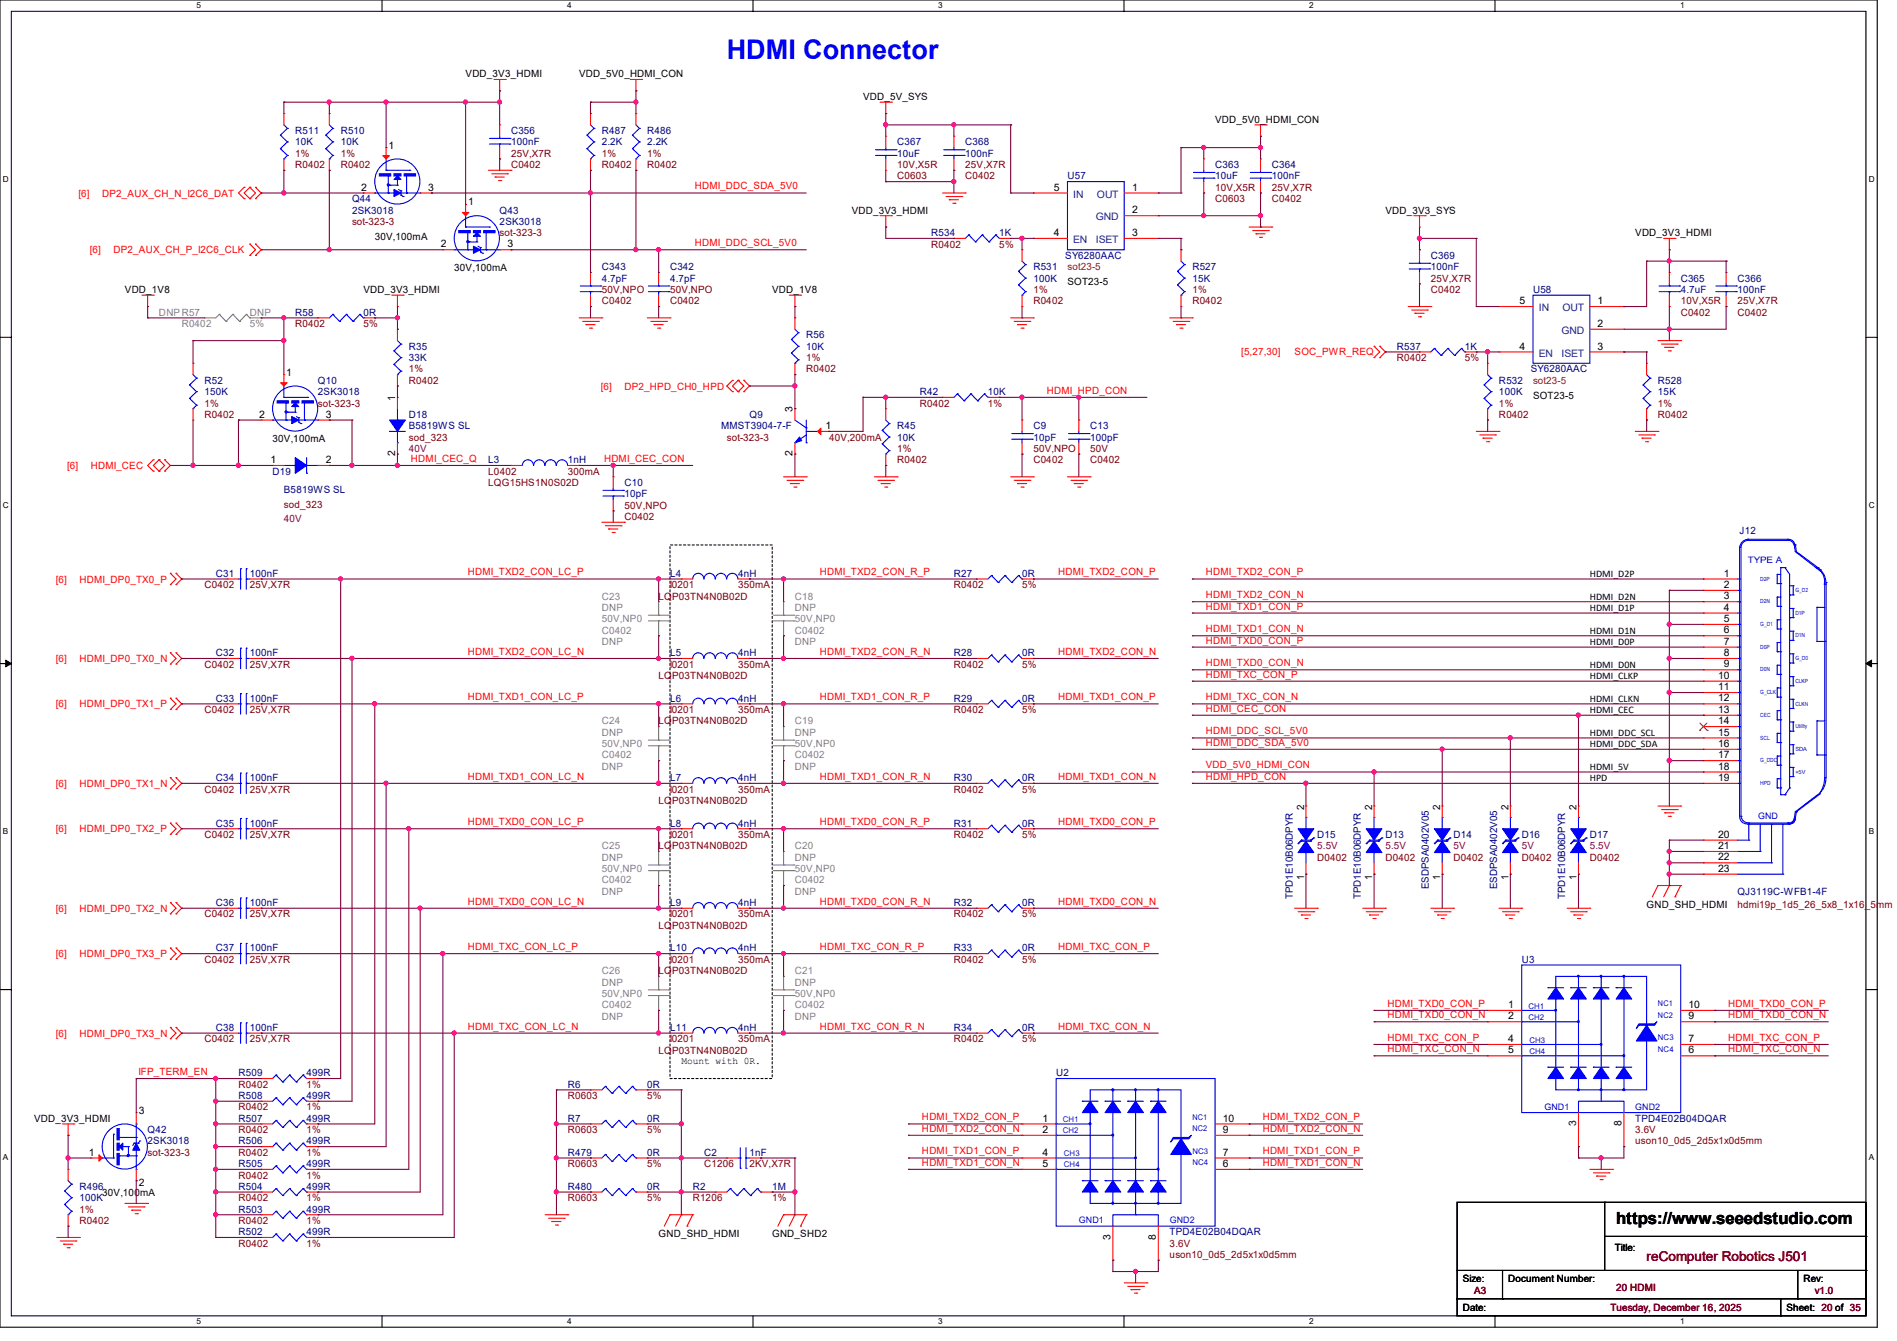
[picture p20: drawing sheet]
<svg xmlns="http://www.w3.org/2000/svg" width="297mm" height="210mm" viewBox="0 0 297 210" stroke-linecap="round" stroke-linejoin="round" font-family="sans-serif">
<defs><g id="words">
<text font-size="4.2" fill="#00f" x="113.8" y="9.3">HDMI Connector</text>
<text font-size="2.6" x="253" y="191.8">https://www.seeedstudio.com</text>
<text font-size="2.1" fill="#800000" x="257.8" y="197.5">reComputer Robotics J501</text>
<g font-size="1.6">
<text x="72.9" y="12.1">VDD_3V3_HDMI</text>
<text x="90.7" y="12.1">VDD_5V0_HDMI_CON</text>
<text x="135.1" y="15.7">VDD_5V_SYS</text>
<text x="60.8" y="23.3">1</text>
<text x="190.2" y="19.2">VDD_5V0_HDMI_CON</text>
<text x="56.6" y="29.8">2</text>
<text x="67" y="29.8">3</text>
<text x="165" y="29.8">5</text>
<text x="177.2" y="29.8">1</text>
<text x="73.3" y="32.2">1</text>
<text x="133.3" y="33.4">VDD_3V3_HDMI</text>
<text x="177.2" y="33.4">2</text>
<text x="216.9" y="33.4">VDD_3V3_SYS</text>
<text x="58.7" y="37.5">30V,100mA</text>
<text x="69" y="38.7">2</text>
<text x="79.5" y="38.7">3</text>
<text x="165" y="37">4</text>
<text x="177.2" y="37">3</text>
<text x="256" y="37">VDD_3V3_HDMI</text>
<text x="19.6" y="45.9">VDD_1V8</text>
<text x="56.9" y="45.9">VDD_3V3_HDMI</text>
<text x="71.1" y="42.5">30V,100mA</text>
<text x="120.9" y="45.9">VDD_1V8</text>
<text x="167.1" y="44.7">SOT23-5</text>
<text x="237.9" y="47.6">5</text>
<text x="250.1" y="47.6">1</text>
<text x="250.1" y="51.2">2</text>
<text x="44.8" y="58.8">1</text>
<text x="237.9" y="54.7">4</text>
<text x="250.1" y="54.7">3</text>
<text x="40.6" y="65.4">2</text>
<text x="51" y="65.4">3</text>
<text x="61.8" y="62.8" transform="rotate(-90 61.8 62.8)">1</text>
<text x="124.1" y="64.6" transform="rotate(-90 124.1 64.6)">3</text>
<text x="240" y="62.4">SOT23-5</text>
<text x="42.7" y="69.2">30V,100mA</text>
<text x="61.8" y="71.5" transform="rotate(-90 61.8 71.5)">2</text>
<text x="124.1" y="71.5" transform="rotate(-90 124.1 71.5)">2</text>
<text x="129.2" y="67.2">1</text>
<text x="42.3" y="72.5">1</text>
<text x="51" y="72.5">2</text>
<text x="248.9" y="90.4">HDMI_D2P</text>
<text x="248.9" y="93.9">HDMI_D2N</text>
<text x="248.9" y="95.7">HDMI_D1P</text>
<text x="269.9" y="90.3">1</text>
<text x="269.9" y="92.1">2</text>
<text x="269.9" y="93.9">3</text>
<text x="269.9" y="95.6">4</text>
<text x="248.9" y="101">HDMI_D0P</text>
<text x="248.9" y="99.3">HDMI_D1N</text>
<text x="269.9" y="97.4">5</text>
<text x="269.9" y="99.2">6</text>
<text x="269.9" y="101">7</text>
<text x="248.9" y="104.6">HDMI_D0N</text>
<text x="248.9" y="106.4">HDMI_CLKP</text>
<text x="269" y="106.3">10</text>
<text x="269.9" y="102.7">8</text>
<text x="269.9" y="104.5">9</text>
<text x="248.9" y="109.9">HDMI_CLKN</text>
<text x="248.9" y="111.7">HDMI_CEC</text>
<text x="269" y="108.1">11</text>
<text x="269" y="109.9">12</text>
<text x="269" y="111.6">13</text>
<text x="269" y="113.4">14</text>
<text x="248.9" y="115.3">HDMI_DDC_SCL</text>
<text x="248.9" y="117.1">HDMI_DDC_SDA</text>
<text x="269" y="115.2">15</text>
<text x="269" y="117">16</text>
<text x="269" y="118.7">17</text>
<text x="248.9" y="120.6">HDMI_5V</text>
<text x="248.9" y="122.4">HPD</text>
<text x="269" y="120.5">18</text>
<text x="269" y="122.3">19</text>
<text x="204.2" y="126.8" transform="rotate(-90 204.2 126.8)">2</text>
<text x="214.8" y="126.8" transform="rotate(-90 214.8 126.8)">2</text>
<text x="225.5" y="126.8" transform="rotate(-90 225.5 126.8)">2</text>
<text x="236.2" y="126.8" transform="rotate(-90 236.2 126.8)">2</text>
<text x="246.8" y="126.8" transform="rotate(-90 246.8 126.8)">2</text>
<text x="269" y="131.2">20</text>
<text x="204.2" y="137.8" transform="rotate(-90 204.2 137.8)">1</text>
<text x="214.8" y="137.8" transform="rotate(-90 214.8 137.8)">1</text>
<text x="225.5" y="137.8" transform="rotate(-90 225.5 137.8)">1</text>
<text x="236.2" y="137.8" transform="rotate(-90 236.2 137.8)">1</text>
<text x="246.8" y="137.8" transform="rotate(-90 246.8 137.8)">1</text>
<text x="269" y="133">21</text>
<text x="269" y="134.7">22</text>
<text x="269" y="136.5">23</text>
<text x="257.8" y="142.2">GND_SHD_HDMI</text>
<text x="236.1" y="157.9">1</text>
<text x="236.1" y="159.6">2</text>
<text x="264.4" y="159.6">9</text>
<text x="264.4" y="157.9">10</text>
<text x="106.7" y="166.6">Mount with 0R.</text>
<text x="236.1" y="163.2">4</text>
<text x="236.1" y="165">5</text>
<text x="264.4" y="165">6</text>
<text x="264.4" y="163.2">7</text>
<text x="5.3" y="175.7">VDD_3V3_HDMI</text>
<text x="21.7" y="174.4">3</text>
<text x="163.2" y="175.6">1</text>
<text x="163.2" y="177.4">2</text>
<text x="191.5" y="177.4">9</text>
<text x="191.5" y="175.6">10</text>
<text x="246.8" y="176.4" transform="rotate(-90 246.8 176.4)">3</text>
<text x="253.9" y="176.4" transform="rotate(-90 253.9 176.4)">8</text>
<text x="13.9" y="181">1</text>
<text x="21.7" y="185.8">2</text>
<text x="163.2" y="181">4</text>
<text x="163.2" y="182.8">5</text>
<text x="191.5" y="182.8">6</text>
<text x="191.5" y="181">7</text>
<text x="16" y="187.2">30V,100mA</text>
<text x="103.1" y="193.8">GND_SHD_HDMI</text>
<text x="120.9" y="193.8">GND_SHD2</text>
<text x="173.9" y="194.1" transform="rotate(-90 173.9 194.1)">3</text>
<text x="181" y="194.1" transform="rotate(-90 181 194.1)">8</text>
<text x="252.8" y="196">Title:</text>
<text x="229" y="200.7">Size:</text>
<text x="236.1" y="200.7">Document Number:</text>
<text x="282.4" y="200.7">Rev:</text>
<text x="229" y="205.4">Date:</text>
<text x="279.7" y="205.4">Sheet: 20 of 35</text>
</g>
<g font-size="1.6" fill="#000080">
<text x="46.2" y="21">R511</text>
<text x="46.2" y="22.8">10K</text>
<text x="53.3" y="21">R510</text>
<text x="53.3" y="22.8">10K</text>
<text x="80" y="21">C356</text>
<text x="80" y="22.8">100nF</text>
<text x="94.2" y="21">R487</text>
<text x="94.2" y="22.8">2.2K</text>
<text x="101.3" y="21">R486</text>
<text x="101.3" y="22.8">2.2K</text>
<text x="140.5" y="22.8">C367</text>
<text x="151.1" y="22.8">C368</text>
<text x="140.5" y="24.6">10uF</text>
<text x="151.1" y="24.6">100nF</text>
<text x="167.1" y="28.1">U57</text>
<text x="190.2" y="26.3">C363</text>
<text x="190.2" y="28.1">10uF</text>
<text x="199.1" y="26.3">C364</text>
<text x="199.1" y="28.1">100nF</text>
<text x="55.1" y="31.7">Q44</text>
<text x="55.1" y="33.4">2SK3018</text>
<text x="78.2" y="33.4">Q43</text>
<text x="78.2" y="35.2">2SK3018</text>
<text x="145.8" y="37">R534</text>
<text x="156.5" y="37">1K</text>
<text x="166.8" y="40.6">SY6280AAC</text>
<text x="224" y="40.6">C369</text>
<text x="94.2" y="42.3">C343</text>
<text x="94.2" y="44.1">4.7pF</text>
<text x="104.9" y="42.3">C342</text>
<text x="104.9" y="44.1">4.7pF</text>
<text x="161.8" y="42.3">R531</text>
<text x="161.8" y="44.1">100K</text>
<text x="186.7" y="42.3">R527</text>
<text x="186.7" y="44.1">15K</text>
<text x="224" y="42.3">100nF</text>
<text x="240" y="45.9">U58</text>
<text x="263.1" y="44.1">C365</text>
<text x="263.1" y="45.9">4.7uF</text>
<text x="272" y="44.1">C366</text>
<text x="272" y="45.9">100nF</text>
<text x="46.2" y="49.4">R58</text>
<text x="56.9" y="49.4">0R</text>
<text x="126.2" y="53">R56</text>
<text x="64" y="54.8">R35</text>
<text x="64" y="56.6">33K</text>
<text x="126.2" y="54.8">10K</text>
<text x="218.7" y="54.8">R537</text>
<text x="229.4" y="54.8">1K</text>
<text x="239.7" y="58.3">SY6280AAC</text>
<text x="32" y="60.1">R52</text>
<text x="32" y="61.9">150K</text>
<text x="49.8" y="60.1">Q10</text>
<text x="49.8" y="61.9">2SK3018</text>
<text x="64" y="65.4">D18</text>
<text x="117.3" y="65.4">Q9</text>
<text x="144" y="61.9">R42</text>
<text x="154.7" y="61.9">10K</text>
<text x="234.7" y="60.1">R532</text>
<text x="234.7" y="61.9">100K</text>
<text x="259.6" y="60.1">R528</text>
<text x="259.6" y="61.9">15K</text>
<text x="64" y="67.2">B5819WS SL</text>
<text x="112.9" y="67.2">MMST3904-7-F</text>
<text x="140.5" y="67.2">R45</text>
<text x="140.5" y="69">10K</text>
<text x="161.8" y="67.2">C9</text>
<text x="161.8" y="69">10pF</text>
<text x="170.7" y="67.2">C13</text>
<text x="170.7" y="69">100pF</text>
<text x="42.7" y="74.3">D19</text>
<text x="44.4" y="77.2">B5819WS SL</text>
<text x="76.5" y="72.6">L3</text>
<text x="88.9" y="72.6">1nH</text>
<text x="97.8" y="76.1">C10</text>
<text x="97.8" y="77.9">10pF</text>
<text x="272.4" y="83.6">J12</text>
<text x="33.8" y="90.3">C31</text>
<text x="39.1" y="90.3">100nF</text>
<text x="104.9" y="90.3">L4</text>
<text x="115.6" y="90.3">4nH</text>
<text x="149.4" y="90.3">R27</text>
<text x="160" y="90.3">0R</text>
<text x="33.8" y="102.8">C32</text>
<text x="39.1" y="102.8">100nF</text>
<text x="104.9" y="102.8">L5</text>
<text x="115.6" y="102.8">4nH</text>
<text x="149.4" y="102.8">R28</text>
<text x="160" y="102.8">0R</text>
<text x="33.8" y="109.9">C33</text>
<text x="39.1" y="109.9">100nF</text>
<text x="104.9" y="109.9">L6</text>
<text x="115.6" y="109.9">4nH</text>
<text x="149.4" y="109.9">R29</text>
<text x="160" y="109.9">0R</text>
<text x="33.8" y="122.3">C34</text>
<text x="39.1" y="122.3">100nF</text>
<text x="104.9" y="122.3">L7</text>
<text x="115.6" y="122.3">4nH</text>
<text x="149.4" y="122.3">R30</text>
<text x="160" y="122.3">0R</text>
<text x="33.8" y="129.5">C35</text>
<text x="39.1" y="129.5">100nF</text>
<text x="104.9" y="129.5">L8</text>
<text x="115.6" y="129.5">4nH</text>
<text x="149.4" y="129.5">R31</text>
<text x="160" y="129.5">0R</text>
<text x="206.2" y="131.2">D15</text>
<text x="216.9" y="131.2">D13</text>
<text x="227.6" y="131.2">D14</text>
<text x="238.3" y="131.2">D16</text>
<text x="248.9" y="131.2">D17</text>
<text x="33.8" y="141.9">C36</text>
<text x="39.1" y="141.9">100nF</text>
<text x="104.9" y="141.9">L9</text>
<text x="115.6" y="141.9">4nH</text>
<text x="149.4" y="141.9">R32</text>
<text x="160" y="141.9">0R</text>
<text x="202.4" y="140.8" transform="rotate(-90 202.4 140.8)">TPD1E10B06DPYR</text>
<text x="213.1" y="140.8" transform="rotate(-90 213.1 140.8)">TPD1E10B06DPYR</text>
<text x="223.7" y="139.2" transform="rotate(-90 223.7 139.2)">ESDPSA0402V05</text>
<text x="234.4" y="139.2" transform="rotate(-90 234.4 139.2)">ESDPSA0402V05</text>
<text x="245.1" y="140.8" transform="rotate(-90 245.1 140.8)">TPD1E10B06DPYR</text>
<text x="272" y="140.1">QJ3119C-WFB1-4F</text>
<text x="33.8" y="149">C37</text>
<text x="39.1" y="149">100nF</text>
<text x="104.9" y="149">L10</text>
<text x="115.6" y="149">4nH</text>
<text x="149.4" y="149">R33</text>
<text x="160" y="149">0R</text>
<text x="238.3" y="150.8">U3</text>
<text x="33.8" y="161.5">C38</text>
<text x="39.1" y="161.5">100nF</text>
<text x="104.9" y="161.5">L11</text>
<text x="115.6" y="161.5">4nH</text>
<text x="149.4" y="161.5">R34</text>
<text x="160" y="161.5">0R</text>
<text x="37.3" y="172.1">R508</text>
<text x="37.3" y="168.6">R509</text>
<text x="48" y="172.1">499R</text>
<text x="48" y="168.6">499R</text>
<text x="88.9" y="170.3">R6</text>
<text x="101.3" y="170.3">0R</text>
<text x="165.4" y="168.6">U2</text>
<text x="23.1" y="177.5">Q42</text>
<text x="23.1" y="179.2">2SK3018</text>
<text x="37.3" y="175.7">R507</text>
<text x="37.3" y="179.2">R506</text>
<text x="48" y="175.7">499R</text>
<text x="48" y="179.2">499R</text>
<text x="88.9" y="175.7">R7</text>
<text x="101.3" y="175.7">0R</text>
<text x="256" y="175.7">TPD4E02B04DQAR</text>
<text x="37.3" y="182.8">R505</text>
<text x="48" y="182.8">499R</text>
<text x="88.9" y="181">R479</text>
<text x="101.3" y="181">0R</text>
<text x="110.2" y="181">C2</text>
<text x="117.3" y="181">1nF</text>
<text x="12.4" y="186.3">R496</text>
<text x="12.4" y="188.1">100K</text>
<text x="37.3" y="186.3">R504</text>
<text x="37.3" y="189.9">R503</text>
<text x="48" y="186.3">499R</text>
<text x="48" y="189.9">499R</text>
<text x="88.9" y="186.3">R480</text>
<text x="101.3" y="186.3">0R</text>
<text x="108.5" y="186.3">R2</text>
<text x="120.9" y="186.3">1M</text>
<text x="37.3" y="193.5">R502</text>
<text x="48" y="193.5">499R</text>
<text x="183.1" y="193.5">TPD4E02B04DQAR</text>
</g>
<g font-size="1.6" fill="#800000">
<text x="46.2" y="24.6">1%</text>
<text x="46.2" y="26.3">R0402</text>
<text x="53.3" y="24.6">1%</text>
<text x="53.3" y="26.3">R0402</text>
<text x="80" y="26.3">C0402</text>
<text x="80" y="24.6">25V,X7R</text>
<text x="94.2" y="24.6">1%</text>
<text x="94.2" y="26.3">R0402</text>
<text x="101.3" y="24.6">1%</text>
<text x="101.3" y="26.3">R0402</text>
<text x="140.5" y="28.1">C0603</text>
<text x="140.5" y="26.3">10V,X5R</text>
<text x="151.1" y="28.1">C0402</text>
<text x="151.1" y="26.3">25V,X7R</text>
<text x="190.2" y="29.9">10V,X5R</text>
<text x="199.1" y="29.9">25V,X7R</text>
<text x="55.1" y="35.2">sot-323-3</text>
<text x="190.2" y="31.7">C0603</text>
<text x="199.1" y="31.7">C0402</text>
<text x="78.2" y="37">sot-323-3</text>
<text x="145.8" y="38.8">R0402</text>
<text x="156.5" y="38.8">5%</text>
<text x="94.2" y="47.7">C0402</text>
<text x="94.2" y="45.9">50V,NPO</text>
<text x="104.9" y="47.7">C0402</text>
<text x="104.9" y="45.9">50V,NPO</text>
<text x="161.8" y="45.9">1%</text>
<text x="161.8" y="47.7">R0402</text>
<text x="186.7" y="45.9">1%</text>
<text x="186.7" y="47.7">R0402</text>
<text x="224" y="45.9">C0402</text>
<text x="224" y="44.1">25V,X7R</text>
<text x="263.1" y="47.7">10V,X5R</text>
<text x="272" y="47.7">25V,X7R</text>
<text x="46.2" y="51.2">R0402</text>
<text x="56.9" y="51.2">5%</text>
<text x="263.1" y="49.4">C0402</text>
<text x="272" y="49.4">C0402</text>
<text x="64" y="58.3">1%</text>
<text x="126.2" y="56.6">1%</text>
<text x="126.2" y="58.3">R0402</text>
<text x="218.7" y="56.6">R0402</text>
<text x="229.4" y="56.6">5%</text>
<text x="32" y="63.7">1%</text>
<text x="32" y="65.4">R0402</text>
<text x="49.8" y="63.7">sot-323-3</text>
<text x="64" y="60.1">R0402</text>
<text x="144" y="63.7">R0402</text>
<text x="154.7" y="63.7">1%</text>
<text x="234.7" y="63.7">1%</text>
<text x="234.7" y="65.4">R0402</text>
<text x="259.6" y="63.7">1%</text>
<text x="259.6" y="65.4">R0402</text>
<text x="64" y="69">sod_323</text>
<text x="113.8" y="69">sot-323-3</text>
<text x="129.8" y="69">40V,200mA</text>
<text x="140.5" y="70.8">1%</text>
<text x="161.8" y="70.8">50V,NPO</text>
<text x="170.7" y="70.8">50V</text>
<text x="76.5" y="74.3">L0402</text>
<text x="76.5" y="76.1">LQG15HS1N0S02D</text>
<text x="88.9" y="74.3">300mA</text>
<text x="140.5" y="72.6">R0402</text>
<text x="161.8" y="72.6">C0402</text>
<text x="170.7" y="72.6">C0402</text>
<text x="44.4" y="79.5">sod_323</text>
<text x="97.8" y="81.4">C0402</text>
<text x="97.8" y="79.7">50V,NPO</text>
<text x="32" y="92.1">C0402</text>
<text x="39.1" y="92.1">25V,X7R</text>
<text x="103.1" y="93.9">LQP03TN4N0B02D</text>
<text x="104.9" y="92.1">l0201</text>
<text x="115.6" y="92.1">350mA</text>
<text x="149.4" y="92.1">R0402</text>
<text x="160" y="92.1">5%</text>
<text x="32" y="104.6">C0402</text>
<text x="39.1" y="104.6">25V,X7R</text>
<text x="103.1" y="106.3">LQP03TN4N0B02D</text>
<text x="104.9" y="104.6">l0201</text>
<text x="115.6" y="104.6">350mA</text>
<text x="149.4" y="104.6">R0402</text>
<text x="160" y="104.6">5%</text>
<text x="32" y="111.7">C0402</text>
<text x="39.1" y="111.7">25V,X7R</text>
<text x="103.1" y="113.5">LQP03TN4N0B02D</text>
<text x="104.9" y="111.7">l0201</text>
<text x="115.6" y="111.7">350mA</text>
<text x="149.4" y="111.7">R0402</text>
<text x="160" y="111.7">5%</text>
<text x="32" y="124.1">C0402</text>
<text x="39.1" y="124.1">25V,X7R</text>
<text x="103.1" y="125.9">LQP03TN4N0B02D</text>
<text x="104.9" y="124.1">l0201</text>
<text x="115.6" y="124.1">350mA</text>
<text x="149.4" y="124.1">R0402</text>
<text x="160" y="124.1">5%</text>
<text x="32" y="131.2">C0402</text>
<text x="39.1" y="131.2">25V,X7R</text>
<text x="104.9" y="131.2">l0201</text>
<text x="115.6" y="131.2">350mA</text>
<text x="149.4" y="131.2">R0402</text>
<text x="160" y="131.2">5%</text>
<text x="103.1" y="133">LQP03TN4N0B02D</text>
<text x="206.2" y="134.8">D0402</text>
<text x="216.9" y="134.8">D0402</text>
<text x="227.6" y="134.8">D0402</text>
<text x="238.3" y="134.8">D0402</text>
<text x="248.9" y="134.8">D0402</text>
<text x="32" y="143.7">C0402</text>
<text x="39.1" y="143.7">25V,X7R</text>
<text x="104.9" y="143.7">l0201</text>
<text x="115.6" y="143.7">350mA</text>
<text x="149.4" y="143.7">R0402</text>
<text x="160" y="143.7">5%</text>
<text x="272" y="142.2">hdmi19p_1d5_26_5x8_1x16_5mm</text>
<text x="103.1" y="145.5">LQP03TN4N0B02D</text>
<text x="32" y="150.8">C0402</text>
<text x="39.1" y="150.8">25V,X7R</text>
<text x="103.1" y="152.6">LQP03TN4N0B02D</text>
<text x="104.9" y="150.8">l0201</text>
<text x="115.6" y="150.8">350mA</text>
<text x="149.4" y="150.8">R0402</text>
<text x="160" y="150.8">5%</text>
<text x="32" y="163.2">C0402</text>
<text x="39.1" y="163.2">25V,X7R</text>
<text x="103.1" y="165">LQP03TN4N0B02D</text>
<text x="104.9" y="163.2">l0201</text>
<text x="115.6" y="163.2">350mA</text>
<text x="149.4" y="163.2">R0402</text>
<text x="160" y="163.2">5%</text>
<text x="37.3" y="173.9">R0402</text>
<text x="37.3" y="170.3">R0402</text>
<text x="48" y="173.9">1%</text>
<text x="48" y="170.3">1%</text>
<text x="88.9" y="172.1">R0603</text>
<text x="101.3" y="172.1">5%</text>
<text x="37.3" y="177.5">R0402</text>
<text x="48" y="177.5">1%</text>
<text x="88.9" y="177.5">R0603</text>
<text x="101.3" y="177.5">5%</text>
<text x="256" y="179.2">uson10_0d5_2d5x1x0d5mm</text>
<text x="256" y="177.5">3.6V</text>
<text x="23.1" y="181">sot-323-3</text>
<text x="37.3" y="181">R0402</text>
<text x="37.3" y="184.6">R0402</text>
<text x="48" y="181">1%</text>
<text x="48" y="184.6">1%</text>
<text x="88.9" y="182.8">R0603</text>
<text x="101.3" y="182.8">5%</text>
<text x="110.2" y="182.8">C1206</text>
<text x="117.3" y="182.8">2KV,X7R</text>
<text x="12.4" y="189.9">1%</text>
<text x="12.4" y="191.7">R0402</text>
<text x="37.3" y="188.1">R0402</text>
<text x="37.3" y="191.7">R0402</text>
<text x="48" y="188.1">1%</text>
<text x="48" y="191.7">1%</text>
<text x="88.9" y="188.1">R0603</text>
<text x="101.3" y="188.1">5%</text>
<text x="108.5" y="188.1">R1206</text>
<text x="120.9" y="188.1">1%</text>
<text x="37.3" y="195.2">R0402</text>
<text x="48" y="195.2">1%</text>
<text x="183.1" y="197">uson10_0d5_2d5x1x0d5mm</text>
<text x="183.1" y="195.2">3.6V</text>
<text x="230.8" y="202.7">A3</text>
<text x="253" y="202.2">20 HDMI</text>
<text x="284.1" y="202.7">v1.0</text>
<text x="252.1" y="205.4">Tuesday, December 16, 2025</text>
</g>
<g font-size="1.6" fill="#f00">
<text x="108.8" y="29.7">HDMI_DDC_SDA_5V0</text>
<text x="12.3" y="30.8">[6]</text>
<text x="16" y="30.8">DP2_AUX_CH_N_I2C6_DAT</text>
<text x="14.1" y="39.7">[6]</text>
<text x="17.8" y="39.7">DP2_AUX_CH_P_I2C6_CLK</text>
<text x="108.8" y="38.6">HDMI_DDC_SCL_5V0</text>
<text x="194.4" y="55.7">[5,27,30]</text>
<text x="202.7" y="55.7">SOC_PWR_REQ</text>
<text x="94.1" y="61">[6]</text>
<text x="97.8" y="61">DP2_HPD_CH0_HPD</text>
<text x="163.9" y="61.7">HDMI_HPD_CON</text>
<text x="10.5" y="73.4">[6]</text>
<text x="14.2" y="73.4">HDMI_CEC</text>
<text x="64.3" y="72.3">HDMI_CEC_Q</text>
<text x="94.6" y="72.3">HDMI_CEC_CON</text>
<text x="8.7" y="91.2">[6]</text>
<text x="12.4" y="91.2">HDMI_DP0_TX0_P</text>
<text x="73.2" y="90.1">HDMI_TXD2_CON_LC_P</text>
<text x="128.4" y="90.1">HDMI_TXD2_CON_R_P</text>
<text x="165.7" y="90.1">HDMI_TXD2_CON_P</text>
<text x="188.8" y="90.1">HDMI_TXD2_CON_P</text>
<text x="188.8" y="93.7">HDMI_TXD2_CON_N</text>
<text x="188.8" y="95.5">HDMI_TXD1_CON_P</text>
<text x="188.8" y="99">HDMI_TXD1_CON_N</text>
<text x="188.8" y="100.8">HDMI_TXD0_CON_P</text>
<text x="8.7" y="103.7">[6]</text>
<text x="12.4" y="103.7">HDMI_DP0_TX0_N</text>
<text x="73.2" y="102.6">HDMI_TXD2_CON_LC_N</text>
<text x="128.4" y="102.6">HDMI_TXD2_CON_R_N</text>
<text x="165.7" y="102.6">HDMI_TXD2_CON_N</text>
<text x="188.8" y="104.3">HDMI_TXD0_CON_N</text>
<text x="188.8" y="106.1">HDMI_TXC_CON_P</text>
<text x="8.7" y="110.8">[6]</text>
<text x="12.4" y="110.8">HDMI_DP0_TX1_P</text>
<text x="73.2" y="109.7">HDMI_TXD1_CON_LC_P</text>
<text x="128.4" y="109.7">HDMI_TXD1_CON_R_P</text>
<text x="165.7" y="109.7">HDMI_TXD1_CON_P</text>
<text x="188.8" y="109.7">HDMI_TXC_CON_N</text>
<text x="188.8" y="111.5">HDMI_CEC_CON</text>
<text x="188.8" y="115">HDMI_DDC_SCL_5V0</text>
<text x="188.8" y="116.8">HDMI_DDC_SDA_5V0</text>
<text x="8.7" y="123.2">[6]</text>
<text x="12.4" y="123.2">HDMI_DP0_TX1_N</text>
<text x="73.2" y="122.1">HDMI_TXD1_CON_LC_N</text>
<text x="128.4" y="122.1">HDMI_TXD1_CON_R_N</text>
<text x="165.7" y="122.1">HDMI_TXD1_CON_N</text>
<text x="188.8" y="120.4">VDD_5V0_HDMI_CON</text>
<text x="188.8" y="122.1">HDMI_HPD_CON</text>
<text x="8.7" y="130.3">[6]</text>
<text x="12.4" y="130.3">HDMI_DP0_TX2_P</text>
<text x="73.2" y="129.2">HDMI_TXD0_CON_LC_P</text>
<text x="128.4" y="129.2">HDMI_TXD0_CON_R_P</text>
<text x="165.7" y="129.2">HDMI_TXD0_CON_P</text>
<text x="8.7" y="142.8">[6]</text>
<text x="12.4" y="142.8">HDMI_DP0_TX2_N</text>
<text x="73.2" y="141.7">HDMI_TXD0_CON_LC_N</text>
<text x="128.4" y="141.7">HDMI_TXD0_CON_R_N</text>
<text x="165.7" y="141.7">HDMI_TXD0_CON_N</text>
<text x="8.7" y="149.9">[6]</text>
<text x="12.4" y="149.9">HDMI_DP0_TX3_P</text>
<text x="73.2" y="148.8">HDMI_TXC_CON_LC_P</text>
<text x="128.4" y="148.8">HDMI_TXC_CON_R_P</text>
<text x="165.7" y="148.8">HDMI_TXC_CON_P</text>
<text x="73.2" y="161.2">HDMI_TXC_CON_LC_N</text>
<text x="128.4" y="161.2">HDMI_TXC_CON_R_N</text>
<text x="165.7" y="161.2">HDMI_TXC_CON_N</text>
<text x="217.3" y="157.7">HDMI_TXD0_CON_P</text>
<text x="217.3" y="159.5">HDMI_TXD0_CON_N</text>
<text x="270.6" y="157.7">HDMI_TXD0_CON_P</text>
<text x="270.6" y="159.5">HDMI_TXD0_CON_N</text>
<text x="8.7" y="162.3">[6]</text>
<text x="12.4" y="162.3">HDMI_DP0_TX3_N</text>
<text x="217.3" y="164.8">HDMI_TXC_CON_N</text>
<text x="217.3" y="163">HDMI_TXC_CON_P</text>
<text x="270.6" y="164.8">HDMI_TXC_CON_N</text>
<text x="270.6" y="163">HDMI_TXC_CON_P</text>
<text x="21.7" y="168.4">IFP_TERM_EN</text>
<text x="144.4" y="175.5">HDMI_TXD2_CON_P</text>
<text x="144.4" y="177.2">HDMI_TXD2_CON_N</text>
<text x="197.7" y="175.5">HDMI_TXD2_CON_P</text>
<text x="197.7" y="177.2">HDMI_TXD2_CON_N</text>
<text x="144.4" y="180.8">HDMI_TXD1_CON_P</text>
<text x="144.4" y="182.6">HDMI_TXD1_CON_N</text>
<text x="197.7" y="180.8">HDMI_TXD1_CON_P</text>
<text x="197.7" y="182.6">HDMI_TXD1_CON_N</text>
</g>
<g font-size="1.6" fill="#004080">
<text x="168" y="30.9">IN</text>
<text x="171.6" y="34.5">GND</text>
<text x="171.7" y="30.9">OUT</text>
<text x="168" y="38.1">EN</text>
<text x="171.6" y="38.1">ISET</text>
<text x="240.9" y="48.7">IN</text>
<text x="244.5" y="52.3">GND</text>
<text x="244.6" y="48.7">OUT</text>
<text x="240.9" y="55.8">EN</text>
<text x="244.5" y="55.8">ISET</text>
</g>
<g font-size="1.6" fill="#804000">
<text x="167.1" y="42.3">sot23-5</text>
<text x="240" y="60.1">sot23-5</text>
</g>
<g font-size="1.6" fill="#808080">
<text x="24.9" y="49.4">DNPR57</text>
<text x="28.4" y="51.2">R0402</text>
<text x="39.1" y="49.4">DNP</text>
<text x="39.1" y="51.2">5%</text>
<text x="94.2" y="93.9">C23</text>
<text x="94.2" y="95.7">DNP</text>
<text x="124.5" y="93.9">C18</text>
<text x="124.5" y="95.7">DNP</text>
<text x="94.2" y="99.2">C0402</text>
<text x="94.2" y="97.4">50V,NP0</text>
<text x="94.2" y="101">DNP</text>
<text x="124.5" y="99.2">C0402</text>
<text x="124.5" y="97.4">50V,NP0</text>
<text x="124.5" y="101">DNP</text>
<text x="94.2" y="113.5">C24</text>
<text x="124.5" y="113.5">C19</text>
<text x="94.2" y="115.2">DNP</text>
<text x="94.2" y="118.8">C0402</text>
<text x="94.2" y="117">50V,NP0</text>
<text x="124.5" y="115.2">DNP</text>
<text x="124.5" y="118.8">C0402</text>
<text x="124.5" y="117">50V,NP0</text>
<text x="94.2" y="120.6">DNP</text>
<text x="124.5" y="120.6">DNP</text>
<text x="94.2" y="133">C25</text>
<text x="94.2" y="134.8">DNP</text>
<text x="94.2" y="136.6">50V,NP0</text>
<text x="124.5" y="133">C20</text>
<text x="124.5" y="134.8">DNP</text>
<text x="124.5" y="136.6">50V,NP0</text>
<text x="94.2" y="138.3">C0402</text>
<text x="94.2" y="140.1">DNP</text>
<text x="124.5" y="138.3">C0402</text>
<text x="124.5" y="140.1">DNP</text>
<text x="94.2" y="152.6">C26</text>
<text x="94.2" y="154.3">DNP</text>
<text x="124.5" y="152.6">C21</text>
<text x="124.5" y="154.3">DNP</text>
<text x="94.2" y="157.9">C0402</text>
<text x="94.2" y="156.1">50V,NP0</text>
<text x="94.2" y="159.7">DNP</text>
<text x="124.5" y="157.9">C0402</text>
<text x="124.5" y="156.1">50V,NP0</text>
<text x="124.5" y="159.7">DNP</text>
</g>
<g font-size="1.6" fill="#800040">
<text x="64" y="70.8">40V</text>
<text x="44.4" y="81.8">40V</text>
<text x="206.2" y="133">5.5V</text>
<text x="216.9" y="133">5.5V</text>
<text x="227.6" y="133">5V</text>
<text x="238.3" y="133">5V</text>
<text x="248.9" y="133">5.5V</text>
</g>
<g font-size="1.4" fill="#00f">
<text x="273.6" y="88.1">TYPE A</text>
<text x="275.3" y="128.3">GND</text>
<text x="241.8" y="173.8">GND1</text>
<text x="256" y="173.8">GND2</text>
<text x="168.9" y="191.6">GND1</text>
<text x="183.1" y="191.6">GND2</text>
</g>
<g font-size="1.3">
<text x="30.8" y="1.3">5</text>
<text x="88.8" y="1.3">4</text>
<text x="146.9" y="1.3">3</text>
<text x="205" y="1.3">2</text>
<text x="263.1" y="1.3">1</text>
<text x=".5" y="28.4">D</text>
<text x="292.6" y="28.4">D</text>
<text x=".5" y="79.5">C</text>
<text x="292.6" y="79.5">C</text>
<text x=".5" y="130.6">B</text>
<text x="292.6" y="130.6">B</text>
<text x=".5" y="181.7">A</text>
<text x="292.6" y="181.7">A</text>
<text x="30.8" y="207.4">5</text>
<text x="88.8" y="207.4">4</text>
<text x="146.9" y="207.4">3</text>
<text x="205" y="207.4">2</text>
<text x="263.1" y="207.4">1</text>
</g>
<g font-size="1.2" fill="#00f">
<text x="239.3" y="157.9">CH1</text>
<text x="239.3" y="159.7">CH2</text>
<text x="259.6" y="157.6">NC1</text>
<text x="259.6" y="159.4">NC2</text>
<text x="239.5" y="165.1">CH4</text>
<text x="239.5" y="163.3">CH3</text>
<text x="259.6" y="162.9">NC3</text>
<text x="259.6" y="164.7">NC4</text>
<text x="166.4" y="175.7">CH1</text>
<text x="166.4" y="177.5">CH2</text>
<text x="186.7" y="175.4">NC1</text>
<text x="186.7" y="177.2">NC2</text>
<text x="166.6" y="182.8">CH4</text>
<text x="166.6" y="181.1">CH3</text>
<text x="186.7" y="180.7">NC3</text>
<text x="186.7" y="182.5">NC4</text>
</g>
<g font-size=".9" fill="#00f">
<text x="275.6" y="90.9">D2P</text>
<text x="275.6" y="94.5">D2N</text>
<text x="281.1" y="92.7">G_D2</text>
<text x="275.6" y="98">G_D1</text>
<text x="275.6" y="101.6">D0P</text>
<text x="281.1" y="99.8">D1N</text>
<text x="281.1" y="96.3">D1P</text>
<text x="275.6" y="105.2">D0N</text>
<text x="281.1" y="103.4">G_D0</text>
<text x="281.1" y="106.9">CLKP</text>
<text x="275.6" y="108.7">G_CLK</text>
<text x="275.6" y="112.3">CEC</text>
<text x="281.1" y="110.5">CLKN</text>
<text x="275.6" y="115.8">SCL</text>
<text x="275.6" y="119.4">G_DDC</text>
<text x="281.1" y="117.6">SDA</text>
<text x="281.1" y="114">Utility</text>
<text x="275.6" y="122.9">HPD</text>
<text x="281.1" y="121.2">+5V</text>
</g>
</g></defs>
<path d="M0 0h293.9v207.9h-293.9zM1.8 1.8h290.3v204.3h-290.3z" fill="none" stroke="#000" stroke-width=".17"/>
<g fill="#fff">
<path d="M30.8 .2h.7v1.4h-.7z"/>
<path d="M30.8 206.2h.7v1.4h-.7z"/>
</g>
<path d="M59.8 0v1.8M59.8 206.1v1.8" fill="none" stroke="#000" stroke-width=".17"/>
<g fill="#fff">
<path d="M88.8 .2h.7v1.4h-.7z"/>
<path d="M88.8 206.2h.7v1.4h-.7z"/>
</g>
<path d="M117.9 0v1.8M117.9 206.1v1.8" fill="none" stroke="#000" stroke-width=".17"/>
<g fill="#fff">
<path d="M146.9 .2h.7v1.4h-.7z"/>
<path d="M146.9 206.2h.7v1.4h-.7z"/>
</g>
<path d="M176 0v1.8M176 206.1v1.8" fill="none" stroke="#000" stroke-width=".17"/>
<g fill="#fff">
<path d="M205 .2h.7v1.4h-.7z"/>
<path d="M205 206.2h.7v1.4h-.7z"/>
</g>
<path d="M234.1 0v1.8M234.1 206.1v1.8" fill="none" stroke="#000" stroke-width=".17"/>
<g fill="#fff">
<path d="M263.1 .2h.6v1.4h-.6z"/>
<path d="M263.1 206.2h.6v1.4h-.6z"/>
<path d="M.5 27.3h.9v1.4h-.9z"/>
<path d="M292.6 27.3h.9v1.4h-.9z"/>
<path d="M.5 78.4h.9v1.4h-.9z"/>
<path d="M292.6 78.4h.9v1.4h-.9z"/>
</g>
<path d="M0 52.8h1.8M292.1 52.8h1.8" fill="none" stroke="#000" stroke-width=".17"/>
<g fill="#fff">
<path d="M.5 129.5h.8v1.4h-.8z"/>
<path d="M292.6 129.5h.8v1.4h-.8z"/>
</g>
<path d="M0 103.9h1.8M292.1 103.9h1.8" fill="none" stroke="#000" stroke-width=".17"/>
<path d="M.9 103.4l.9 .5-.9 .5zM292.1 103.9l.9-.5v1z" fill="#000" stroke="#000" stroke-width=".16"/>
<g fill="#fff">
<path d="M.5 180.5h.8v1.4h-.8z"/>
<path d="M292.6 180.5h.8v1.4h-.8z"/>
</g>
<g fill="none" stroke="#000" stroke-width=".17">
<path d="M0 155h1.8M292.1 155h1.8M228.1 188.3h64v17.8h-64zM228.1 199h64M235.2 199v4.4M251.2 188.3h.1M251.2 188.3v10.7M251.2 193.6h40.9M281.5 199v4.4M292.1 199h.1M292.1 193.6h.1M228.1 203.4h.1"/>
<path d="M228.1 203.4h64M235.2 203.4h.1M278.8 206.1h.1M278.8 203.4v2.7M281.5 203.4h.1"/>
</g>
<path d="M104.9 85.3h16v83.6h-16z" fill="none" stroke="#000" stroke-width=".17" stroke-dasharray=".3 .3"/>
<g fill="none" stroke="#f00" stroke-width=".17">
<path d="M44.4 17.8h.1M44.4 17.8v1.8M51.6 17.8h.1M51.6 17.8v1.8M77.3 12.4h1.8M78.2 14.2h.1M78.2 19.6h.1M78.2 12.4v1.8M78.2 19.6v1.7M79.1 12.4h.1M92.5 17.8h.1M92.5 17.8v1.8"/>
<path d="M98.7 12.4h1.8M99.6 14.2h.1M99.6 17.8h.1M99.6 12.4v1.8M99.6 17.8v1.8M100.5 12.4h.1M137.8 16h1.8M138.7 17.8h.1M138.7 16v1.8M139.6 16h.1M196.5 19.6h1.7M197.4 19.6v1.7"/>
<path d="M198.2 19.6h.1M38.2 31.1h.1M38.2 29.3h.1M38.2 29.3l-.9 .9 .9 .9M39.1 38.2h.1M39.1 29.3h.1M39.1 31.1h.1M39.1 38.2l.9 .9-.9 .9M39.1 29.3l.9 .9-.9 .9M39.1 29.3l-.9 .9 .9 .9M40 38.2h.1M40 31.1h.1"/>
<path d="M40 29.3h.1M40 38.2l.9 .9-.9 .9M40 29.3l.9 .9-.9 .9M44.4 26.7h.1M44.4 24.9v1.8M51.6 26.7h.1M51.6 24.9v1.8M56.9 30.2h.1M56.9 30.2h1.8M60.5 23.1h.1M60.5 23.1v1.8M65.8 30.2h1.8"/>
<path d="M67.6 30.2h.1M69.3 39.1h.1M69.3 39.1h1.8M72.9 32h.1M72.9 32v1.8M76.5 26.7h3.5M77 27.2h2.5M77.5 27.7h.1M77.5 27.7h1.5M78.1 28.3h.3M78.2 24.9h.1M78.2 23.1v1.8"/>
<path d="M78.2 39.1h1.8M78.4 28.3h.1M79.5 27.2h.1M80 26.7h.1M80 39.1h.1M92.5 26.7h.1M92.5 24.9v1.8M99.6 26.7h.1M99.6 24.9v1.8M137.8 33.8h1.8M138.7 35.6h.1M138.7 21.3h.1"/>
<path d="M138.7 26.7h.1M138.7 21.3v1.8M138.7 24.9v1.8M138.7 33.8v1.8M139.6 33.8h.1M147.6 30.2h3.5M148.1 30.8h2.5M148.6 31.3h.1M148.6 31.3h1.5M149.2 31.8h.3M149.4 37.3h.1M149.4 21.3h.1"/>
<path d="M149.4 26.7h.1M149.4 37.3h1.7M149.4 21.3v1.8M149.4 24.9v1.8M149.5 31.8h.1M150.6 30.8h.1M151.1 30.2h.1M156.5 37.3h1.7M158.2 37.3h.1M160 39.1h.1M160 39.1v1.8M161.8 37.3h.1"/>
<path d="M161.8 30.2h.1M161.8 37.3h5.3M161.8 30.2h5.3M176 33.8h5.4M176 37.3h5.4M176 30.2h5.4M181.4 30.2h.1M181.4 33.8h.1M181.4 37.3h.1M184.9 39.1h.1M184.9 39.1v1.8M188.5 24.9h.1"/>
<path d="M188.5 30.2h.1M188.5 24.9v1.8M188.5 28.4v1.8M195.6 35.6h3.5M196.1 36.1h2.5M196.6 36.6h.1M196.6 36.6h1.5M197.2 37.2h.3M197.4 21.3h.1M197.4 24.9h.1M197.4 30.2h.1M197.4 24.9v1.8"/>
<path d="M197.4 28.4v1.8M197.5 37.2h.1M198.6 36.1h.1M199.1 35.6h.1M221.4 33.8h1.7M222.2 35.6h.1M222.2 39.1h.1M222.2 33.8v1.8M222.2 39.1v1.8M223.1 33.8h.1M260.5 37.3h1.8M261.4 39.1h.1"/>
<path d="M261.4 37.3v1.8M262.3 37.3h.1M22.2 46.2h1.8M23.1 48h.1M23.1 46.2v1.8M24 46.2h.1M30.2 56.9h.1M30.2 56.9v1.8M39.1 40h.1M40 40h.1M44.4 58.7h.1M44.4 58.7v1.8"/>
<path d="M49.8 49.8h.1M49.8 49.8h1.8M56.9 49.8h1.8M58.7 49.8h.1M61.3 46.2h1.8M62.2 48h.1M62.2 51.6h.1M62.2 46.2v1.8M62.2 51.6v1.7M62.2 58.7v1.8M63.1 46.2h.1M90.7 49.8h3.5"/>
<path d="M91.2 50.3h2.5M91.7 50.8h.1M91.7 50.8h1.5M92.3 51.4h.3M92.5 42.7h.1M92.5 48h.1M92.5 42.7v1.7M92.5 46.2v1.8M92.6 51.4h.1M93.7 50.3h.1M94.2 49.8h.1M101.3 49.8h3.6"/>
<path d="M101.9 50.3h2.5M102.4 50.8h.1M102.4 50.8h1.4M103 51.4h.3M103.1 42.7h.1M103.1 48h.1M103.1 42.7v1.7M103.1 46.2v1.8M103.3 51.4h.1M104.4 50.3h.1M104.9 49.8h.1M114.7 59.6h.1"/>
<path d="M114.7 59.6l-.9 .9 .9 .8M115.6 59.6h.1M115.6 59.6l.9 .9-.9 .8M115.6 59.6l-.9 .9 .9 .8M116.5 59.6h.1M116.5 59.6l.8 .9-.8 .8M123.6 46.2h1.7M124.5 48h.1M124.5 49.8h.1M124.5 58.7h.1M124.5 46.2v1.8M124.5 49.8v1.8"/>
<path d="M124.5 56.9v1.8M125.3 46.2h.1M158.2 49.8h3.6M158.8 50.3h2.4M159.3 50.8h.1M159.3 50.8h1.4M159.9 51.4h.3M160 48h.1M160 46.2v1.8M160.2 51.4h.1M161.2 50.3h.1M161.8 49.8h.1"/>
<path d="M183.1 49.8h3.6M183.7 50.3h2.4M184.2 50.8h.1M184.2 50.8h1.4M184.7 51.4h.4M184.9 48h.1M184.9 46.2v1.8M185.1 51.4h.1M186.1 50.3h.1M186.7 49.8h.1M215.1 54.2h.1M215.1 56h.1"/>
<path d="M215.1 54.2l.9 .9-.9 .9M216 56h.1M216 54.2h.1M216 54.2l.9 .9-.9 .9M220.5 48h3.5M221 48.6h2.5M221.5 49.1h.1M221.5 49.1h1.5M222.1 49.6h.3M222.2 44.4h.1M222.2 55.1h.1M222.2 42.7v1.7"/>
<path d="M222.2 55.1h1.8M222.4 49.6h.1M223.5 48.6h.1M224 48h.1M229.4 55.1h1.7M231.1 55.1h.1M232.9 56.9h.1M232.9 56.9v1.8M234.7 55.1h.1M234.7 48h.1M234.7 48h5.3M234.7 55.1h5.3"/>
<path d="M248.9 48h5.4M248.9 51.6h5.4M248.9 55.1h5.4M254.3 48h.1M254.3 51.6h.1M254.3 55.1h.1M257.8 56.9h.1M257.8 56.9v1.8M259.6 53.3h3.5M260.1 53.9h2.5M260.6 54.4h.1M260.6 54.4h1.5"/>
<path d="M261.2 54.9h.3M261.4 42.7h.1M261.4 48h.1M261.4 42.7v1.7M261.4 46.2v1.8M261.5 54.9h.1M262.6 53.9h.1M263.1 53.3h.1M270.3 42.7h.1M270.3 48h.1M270.3 42.7v1.7M270.3 46.2v1.8"/>
<path d="M24 73.8h.1M24 72h.1M24 72l-.9 .9 .9 .9M24.9 72h.1M24.9 73.8h.1M24.9 72l.9 .9-.9 .9M24.9 72l-.9 .9 .9 .9M25.8 73.8h.1M25.8 72h.1M25.8 72l.9 .9-.9 .9M30.2 65.8h.1M30.2 64v1.8"/>
<path d="M40.9 65.8h.1M40.9 65.8h1.8M42.7 72.9h.1M42.7 72.9h1.7M49.8 72.9h1.8M49.8 65.8h1.8M51.6 72.9h.1M51.6 65.8h.1M62.2 60.5h.1M62.2 62.2h.1M62.2 71.1h.1M62.2 62.2v1.8"/>
<path d="M62.2 69.3v1.8M80 72.9h.1M80 72.9h1.8M88.9 72.9h1.8M90.7 72.9h.1M96 74.7h.1M96 74.7v1.8M96 78.2v1.8M114.7 61.3h.1M115.6 61.3h.1M116.5 61.3h.1M122.7 74.7h3.5"/>
<path d="M123.2 75.2h2.5M123.7 75.7h.1M123.7 75.7h1.5M124.3 76.3h.3M124.5 71.1h.1M124.5 64h.1M124.5 64v1.8M124.5 69.3v1.8M124.6 76.3h.1M125.7 75.2h.1M126.2 74.7h.1M128 67.6h1.8"/>
<path d="M129.8 67.6h.1M136.9 74.7h3.6M137.5 75.2h2.4M138 75.7h.1M138 75.7h1.4M138.5 76.3h.4M138.7 64h.1M138.7 72.9h.1M138.7 64v1.8M138.7 71.1v1.8M138.9 76.3h.1M139.9 75.2h.1"/>
<path d="M140.5 74.7h.1M147.6 62.2h.1M147.6 62.2h1.8M154.7 62.2h1.8M156.5 62.2h.1M158.2 74.7h3.6M158.8 75.2h2.4M159.3 75.7h.1M159.3 75.7h1.4M159.9 76.3h.3M160 65.8h.1M160 71.1h.1"/>
<path d="M160 65.8v1.8M160 69.3v1.8M160.2 76.3h.1M161.2 75.2h.1M161.8 74.7h.1M167.1 74.7h3.6M167.7 75.2h2.4M168.2 75.7h.1M168.2 75.7h1.4M168.7 76.3h.4M168.9 65.8h.1M168.9 71.1h.1"/>
<path d="M168.9 65.8v1.8M168.9 69.3v1.8M169.1 76.3h.1M170.1 75.2h.1M170.7 74.7h.1M231.1 67.6h3.6M231.7 68.1h2.4M232.2 68.6h.1M232.2 68.6h1.4M232.7 69.2h.4M232.9 65.8h.1M232.9 64v1.8"/>
<path d="M233.1 69.2h.1M234.1 68.1h.1M234.7 67.6h.1M256 67.6h3.6M256.6 68.1h2.4M257.1 68.6h.1M257.1 68.6h1.4M257.6 69.2h.4M257.8 65.8h.1M257.8 64v1.8M258 69.2h.1M259 68.1h.1"/>
<path d="M259.6 67.6h.1M26.7 89.8h.1M26.7 91.6h.1M26.7 89.8l.9 .9-.9 .9M27.6 91.6h.1M27.6 89.8h.1M27.6 89.8l.8 .9-.8 .9M35.6 90.7h.1M35.6 90.7h1.7M39.1 90.7h1.8M40.9 90.7h.1M94.2 81.8h3.6"/>
<path d="M94.8 82.3h2.4M95.3 82.8h.1M95.3 82.8h1.4M95.8 83.4h.4M96 80h.1M96.2 83.4h.1M97.2 82.3h.1M97.8 81.8h.1M106.7 90.7h.1M106.7 90.7h1.8M115.6 90.7h1.7M117.3 90.7h.1"/>
<path d="M152.9 90.7h.1M152.9 90.7h1.8M160 90.7h1.8M161.8 90.7h.1M266.7 90.7h.1M266.7 92.5h.1M266.7 94.2h.1M266.7 96h.1M266.7 97.8h.1M266.7 99.6h.1M266.7 90.7h5.3M266.7 92.5h5.3"/>
<path d="M266.7 94.2h5.3M266.7 96h5.3M266.7 97.8h5.3M266.7 99.6h5.3M26.7 102.2h.1M26.7 104h.1M26.7 109.3h.1M26.7 111.1h.1M26.7 102.2l.9 .9-.9 .9M26.7 109.3l.9 .9-.9 .9M27.6 104h.1M27.6 102.2h.1"/>
<path d="M27.6 111.1h.1M27.6 109.3h.1M27.6 102.2l.8 .9-.8 .9M27.6 109.3l.8 .9-.8 .9M35.6 103.1h.1M35.6 110.2h.1M35.6 103.1h1.7M35.6 110.2h1.7M39.1 103.1h1.8M39.1 110.2h1.8M40.9 103.1h.1M40.9 110.2h.1"/>
<path d="M106.7 110.2h.1M106.7 103.1h.1M106.7 103.1h1.8M106.7 110.2h1.8M115.6 103.1h1.7M115.6 110.2h1.7M117.3 110.2h.1M117.3 103.1h.1M152.9 110.2h.1M152.9 103.1h.1M152.9 103.1h1.8M152.9 110.2h1.8"/>
<path d="M160 103.1h1.8M160 110.2h1.8M161.8 110.2h.1M161.8 103.1h.1M266.7 101.3h.1M266.7 103.1h.1M266.7 104.9h.1M266.7 106.7h.1M266.7 108.5h.1M266.7 110.2h.1M266.7 112h.1M266.7 113.8h.1"/>
<path d="M266.7 115.6h.1M266.7 117.3h.1M266.7 119.1h.1M266.7 103.1h5.3M266.7 110.2h5.3M266.7 101.3h5.3M266.7 104.9h5.3M266.7 106.7h5.3M266.7 108.5h5.3M266.7 112h5.3M266.7 113.8h5.3M266.7 115.6h5.3"/>
<path d="M266.7 117.3h5.3M266.7 119.1h5.3M26.7 128.9h.1M26.7 130.7h.1M26.7 121.8h.1M26.7 123.6h.1M26.7 128.9l.9 .9-.9 .9M26.7 121.8l.9 .9-.9 .9M27.6 130.7h.1M27.6 128.9h.1M27.6 123.6h.1M27.6 121.8h.1"/>
<path d="M27.6 128.9l.8 .9-.8 .9M27.6 121.8l.8 .9-.8 .9M35.6 122.7h.1M35.6 129.8h.1M35.6 129.8h1.7M35.6 122.7h1.7M39.1 129.8h1.8M39.1 122.7h1.8M40.9 122.7h.1M40.9 129.8h.1M106.7 129.8h.1M106.7 122.7h.1"/>
<path d="M106.7 129.8h1.8M106.7 122.7h1.8M115.6 129.8h1.7M115.6 122.7h1.7M117.3 129.8h.1M117.3 122.7h.1M152.9 129.8h.1M152.9 122.7h.1M152.9 129.8h1.8M152.9 122.7h1.8M160 129.8h1.8M160 122.7h1.8"/>
<path d="M161.8 129.8h.1M161.8 122.7h.1M204.5 126.2h.1M204.5 136.9h.1M204.5 126.2v1.8M204.5 135.1v1.8M215.1 126.2h.1M215.1 136.9h.1M215.1 126.2v1.8M215.1 135.1v1.8M225.8 126.2h.1M225.8 136.9h.1"/>
<path d="M225.8 126.2v1.8M225.8 135.1v1.8M236.5 126.2h.1M236.5 136.9h.1M236.5 126.2v1.8M236.5 135.1v1.8M247.1 126.2h.1M247.1 136.9h.1M247.1 126.2v1.8M247.1 135.1v1.8M259.6 138.7h.1M259.6 126.2h3.5"/>
<path d="M259.6 138.7l-.9 1.8M259.6 138.7h3.5M260.1 126.8h2.5M260.6 127.3h.1M260.6 127.3h1.5M261.2 127.8h.3M261.4 138.7h.1M261.4 138.7l-.9 1.8M261.5 127.8h.1M262.6 126.8h.1M263.1 126.2h.1M263.1 138.7h.1"/>
<path d="M263.1 138.7l-.8 1.8M266.7 120.9h.1M266.7 122.7h.1M266.7 131.6h.1M266.7 133.3h.1M266.7 135.1h.1M266.7 136.9h.1M266.7 122.7h5.3M266.7 120.9h5.3M266.7 131.6h5.3M266.7 133.3h5.3M266.7 135.1h5.3"/>
<path d="M266.7 136.9h5.3M26.7 141.4h.1M26.7 143.1h.1M26.7 148.5h.1M26.7 150.2h.1M26.7 141.4l.9 .8-.9 .9M26.7 148.5l.9 .9-.9 .8M27.6 143.1h.1M27.6 141.4h.1M27.6 150.2h.1M27.6 148.5h.1M27.6 141.4l.8 .8-.8 .9"/>
<path d="M27.6 148.5l.8 .9-.8 .8M35.6 149.4h.1M35.6 142.2h.1M35.6 142.2h1.7M35.6 149.4h1.7M39.1 142.2h1.8M39.1 149.4h1.8M40.9 149.4h.1M40.9 142.2h.1M106.7 142.2h.1M106.7 149.4h.1M106.7 142.2h1.8"/>
<path d="M106.7 149.4h1.8M115.6 142.2h1.7M115.6 149.4h1.7M117.3 142.2h.1M117.3 149.4h.1M152.9 142.2h.1M152.9 149.4h.1M152.9 142.2h1.8M152.9 149.4h1.8M160 142.2h1.8M160 149.4h1.8M161.8 142.2h.1"/>
<path d="M161.8 149.4h.1M202.7 142.2h3.5M203.2 142.8h2.5M203.8 143.3h.1M203.8 143.3h1.4M204.3 143.8h.3M204.6 143.8h.1M205.7 142.8h.1M206.2 142.2h.1M213.4 142.2h3.5M213.9 142.8h2.5M214.4 143.3h.1"/>
<path d="M214.4 143.3h1.5M215 143.8h.3M215.3 143.8h.1M216.4 142.8h.1M216.9 142.2h.1M224 142.2h3.6M224.6 142.8h2.4M225.1 143.3h.1M225.1 143.3h1.4M225.6 143.8h.4M226 143.8h.1M227 142.8h.1"/>
<path d="M227.6 142.2h.1M232.9 158.2h.1M232.9 158.2h5.4M234.7 142.2h3.6M235.2 142.8h2.5M235.8 143.3h.1M235.8 143.3h1.4M236.3 143.8h.3M236.6 143.8h.1M237.7 142.8h.1M238.3 142.2h.1M245.4 142.2h3.5"/>
<path d="M245.9 142.8h2.5M246.4 143.3h.1M246.4 143.3h1.5M247 143.8h.3M247.3 143.8h.1M248.4 142.8h.1M248.9 142.2h.1M262.3 140.5h.1M263.1 158.2h5.4M268.5 158.2h.1M9.8 176h1.8M10.7 177.8h.1"/>
<path d="M10.7 176v1.8M11.6 176h.1M21.3 174.2h.1M21.3 174.2v1.8M26.7 160.9h.1M26.7 162.7h.1M26.7 160.9l.9 .9-.9 .9M27.6 162.7h.1M27.6 160.9h.1M27.6 160.9l.8 .9-.8 .9M35.6 161.8h.1M35.6 161.8h1.7"/>
<path d="M39.1 161.8h1.8M40.9 161.8h.1M40.9 176h.1M40.9 179.6h.1M40.9 172.5h.1M40.9 168.9h.1M40.9 176h1.8M40.9 179.6h1.8M40.9 172.5h1.8M40.9 168.9h1.8M48 176h1.8M48 179.6h1.8"/>
<path d="M48 172.5h1.8M48 168.9h1.8M49.8 176h.1M49.8 179.6h.1M49.8 172.5h.1M49.8 168.9h.1M92.5 170.7h.1M92.5 176h.1M92.5 176h1.7M92.5 170.7h1.7M99.6 176h1.7M99.6 170.7h1.7"/>
<path d="M101.3 170.7h.1M101.3 176h.1M106.7 161.8h.1M106.7 161.8h1.8M115.6 161.8h1.7M117.3 161.8h.1M152.9 161.8h.1M152.9 161.8h1.8M160 176h.1M160 177.8h.1M160 176h5.4M160 161.8h1.8"/>
<path d="M160 177.8h5.4M161.8 161.8h.1M190.2 176h5.4M190.2 177.8h5.4M195.6 177.8h.1M195.6 176h.1M232.9 160h.1M232.9 163.6h.1M232.9 165.4h.1M232.9 160h5.4M232.9 163.6h5.4M232.9 165.4h5.4"/>
<path d="M247.1 179.6h.1M247.1 174.2v5.4M254.3 179.6h.1M254.3 174.2v5.4M263.1 160h5.4M263.1 163.6h5.4M263.1 165.4h5.4M268.5 165.4h.1M268.5 163.6h.1M268.5 160h.1M8.9 193.8h3.5M9.4 194.4h2.5"/>
<path d="M9.9 194.9h.1M9.9 194.9h1.5M10.5 195.4h.3M10.7 183.1h.1M10.7 192h.1M10.7 183.1v1.8M10.7 190.2v1.8M10.8 195.4h.1M11.9 194.4h.1M12.4 193.8h.1M14.2 181.4h.1M14.2 181.4h1.8"/>
<path d="M19.6 188.5h3.5M20.1 189h2.5M20.6 189.5h.1M20.6 189.5h1.5M21.2 190.1h.3M21.3 184.9h.1M21.3 183.1v1.8M21.5 190.1h.1M22.6 189h.1M23.1 188.5h.1M40.9 193.8h.1M40.9 186.7h.1"/>
<path d="M40.9 183.1h.1M40.9 190.2h.1M40.9 183.1h1.8M40.9 193.8h1.8M40.9 190.2h1.8M40.9 186.7h1.8M48 183.1h1.8M48 193.8h1.8M48 190.2h1.8M48 186.7h1.8M49.8 193.8h.1M49.8 186.7h.1"/>
<path d="M49.8 183.1h.1M49.8 190.2h.1M85.3 190.2h3.6M85.9 190.8h2.4M86.4 191.3h.1M86.4 191.3h1.4M87 191.9h.3M87.3 191.9h.1M88.3 190.8h.1M88.9 190.2h.1M92.5 186.7h.1M92.5 181.4h.1"/>
<path d="M92.5 186.7h1.7M92.5 181.4h1.7M99.6 186.7h1.7M99.6 181.4h1.7M101.3 186.7h.1M101.3 181.4h.1M104.9 190.2h.1M104.9 190.2l-.9 1.8M104.9 190.2h3.6M106.7 190.2h.1M106.7 190.2l-.9 1.8M107.6 192h.1"/>
<path d="M108.5 190.2h.1M108.5 190.2l-.9 1.8M112 186.7h.1M112 186.7h1.8M113.8 181.4h.1M113.8 181.4h1.8M117.3 181.4h1.8M119.1 181.4h.1M119.1 186.7h1.8M120.9 186.7h.1M122.7 190.2h.1M122.7 190.2h3.5"/>
<path d="M122.7 190.2l-.9 1.8M124.5 190.2h.1M124.5 190.2l-.9 1.8M125.3 192h.1M126.2 190.2h.1M126.2 190.2l-.9 1.8M160 181.4h.1M160 183.1h.1M160 183.1h5.4M160 181.4h5.4M174.2 197.4h.1M174.2 192v5.4"/>
<path d="M181.4 197.4h.1M181.4 192v5.4M190.2 183.1h5.4M190.2 181.4h5.4M195.6 183.1h.1M195.6 181.4h.1M248.9 183.1h3.6M249.5 183.7h2.4M250 184.2h.1M250 184.2h1.4M250.5 184.7h.4M250.9 184.7h.1"/>
<path d="M251.9 183.7h.1M252.5 183.1h.1M176 200.9h3.6M176.6 201.5h2.4M177.1 202h.1M177.1 202h1.4M177.6 202.5h.4M178 202.5h.1M179 201.5h.1M179.6 200.9h.1"/>
</g>
<g fill="none" stroke="#808080" stroke-width=".17">
<path d="M32 49.8h.1M34.3 49.2h.1M34.3 49.2l-.5 .6h-1.8M34.3 49.2l1.1 1.1M35.4 50.3h.1M36.4 49.2h.1M36.4 49.2l-1 1.1M36.4 49.2l1.1 1.1M37.5 50.3h.1M38.6 49.2h.1M38.6 49.2l-1.1 1.1M38.6 49.2l.5 .6"/>
<path d="M39.1 49.8h.1M39.1 49.8h1.8M40.9 49.8h.1M101.5 96.4h3.2M101.5 97.2h3.2M103.1 97.2h.1M103.1 96.4h.1M103.1 94.2h.1M103.1 99.6h.1M103.1 94.2v2.2M103.1 97.2v2.4M104.7 96.4h.1"/>
<path d="M104.7 97.2h.1M121.1 96.4h3.2M121.1 97.2h3.2M122.7 97.2h.1M122.7 96.4h.1M122.7 94.2h.1M122.7 99.6h.1M122.7 94.2v2.2M122.7 97.2v2.4M124.3 96.4h.1M124.3 97.2h.1M101.5 115.9h3.2"/>
<path d="M101.5 116.8h3.2M103.1 116.8h.1M103.1 115.9h.1M103.1 113.8h.1M103.1 119.1h.1M103.1 113.8v2.1M103.1 116.8v2.3M104.7 115.9h.1M104.7 116.8h.1M121.1 115.9h3.2M121.1 116.8h3.2M122.7 116.8h.1"/>
<path d="M122.7 115.9h.1M122.7 113.8h.1M122.7 119.1h.1M122.7 113.8v2.1M122.7 116.8v2.3M124.3 115.9h.1M124.3 116.8h.1M101.5 135.5h3.2M101.5 136.4h3.2M103.1 136.4h.1M103.1 135.5h.1M103.1 133.3h.1"/>
<path d="M103.1 138.7h.1M103.1 133.3v2.2M103.1 136.4v2.3M104.7 135.5h.1M104.7 136.4h.1M121.1 135.5h3.2M121.1 136.4h3.2M122.7 136.4h.1M122.7 135.5h.1M122.7 133.3h.1M122.7 138.7h.1M122.7 133.3v2.2"/>
<path d="M122.7 136.4v2.3M124.3 135.5h.1M124.3 136.4h.1M101.5 155h3.2M101.5 155.9h3.2M103.1 155.9h.1M103.1 155h.1M103.1 152.9h.1M103.1 158.2h.1M103.1 152.9v2.1M103.1 155.9v2.3M104.7 155h.1"/>
<path d="M104.7 155.9h.1M121.1 155h3.2M121.1 155.9h3.2M122.7 155.9h.1M122.7 155h.1M122.7 152.9h.1M122.7 158.2h.1M122.7 152.9v2.1M122.7 155.9v2.3M124.3 155h.1M124.3 155.9h.1"/>
</g>
<g fill="none" stroke="#00f" stroke-width=".17">
<path d="M44.4 19.6l.6 .5M51.6 19.6l.5 .5M92.5 19.6l.5 .5M99.6 19.6l.5 .5M43.9 21.2h.1M43.9 23.3h.1M43.9 21.2l1.1 1M43.9 23.3l1.1 1M44.4 24.9h.1M45 20.1h.1M45 22.2h.1M45 24.3h.1"/>
<path d="M45 20.1l-1.1 1.1M45 22.2l-1.1 1.1M45 24.3l-.6 .6M51 21.2h.1M51 23.3h.1M51 21.2l1.1 1M51 23.3l1.1 1M51.6 24.9h.1M52.1 20.1h.1M52.1 22.2h.1M52.1 24.3h.1M52.1 20.1l-1.1 1.1"/>
<path d="M52.1 22.2l-1.1 1.1M52.1 24.3l-.5 .6M58.7 30.2h.1M58.7 30.2h3M60.5 26.7h.1M60.5 24.9v1.8M60.5 26.7h3.7M60.8 27.6h.1M60.8 30.2h.1M60.8 27.6v1.2M60.8 29.2v1M61 29h.1"/>
<path d="M61 29h1.2M62.2 29h.1M62.2 28.1v.9M62.4 29.7l.4 .2M62.8 29.9h.1M62.8 30.6h.1M62.8 30.2h3M62.8 29.9v.7M62.8 30.6l.3 .2M63.1 30.8h.1M63.7 30.2h.1M63.7 27.6v2.6"/>
<path d="M64.2 26.7h.1M65.8 30.2h.1M71.1 39.1h.1M71.1 39.1h3M72.9 35.6h.1M72.9 33.8v1.8M72.9 35.6h3.7M73.2 36.4h.1M73.2 39.1h.1M73.2 36.4v1.3M73.2 38.1v1M73.4 37.9h.1"/>
<path d="M73.4 37.9h1.3M74.7 37.9h.1M74.7 37v.9M74.8 38.6l.4 .2M75.2 38.8h.1M75.2 39.5h.1M75.2 39.1h3M75.2 38.8v.7M75.2 39.5l.4 .2M75.6 39.7h.1M76.1 39.1h.1M76.1 36.4v2.7"/>
<path d="M76.6 35.6h.1M76.6 21.7h3.2M76.6 22.6h3.2M78.2 39.1h.1M78.2 22.6h.1M78.2 21.7h.1M78.2 21.3v.4M78.2 22.6v.5M79.8 21.7h.1M79.8 22.6h.1M91.9 21.2h.1M91.9 23.3h.1"/>
<path d="M91.9 21.2l1.1 1M91.9 23.3l1.1 1M92.5 24.9h.1M93 20.1h.1M93 22.2h.1M93 24.3h.1M93 20.1l-1.1 1.1M93 22.2l-1.1 1.1M93 24.3l-.5 .6M99 21.2h.1M99 23.3h.1M99 21.2l1.1 1"/>
<path d="M99 23.3l1.1 1M99.6 24.9h.1M100.1 20.1h.1M100.1 22.2h.1M100.1 24.3h.1M100.1 20.1l-1.1 1.1M100.1 22.2l-1.1 1.1M100.1 24.3l-.5 .6M137.1 23.5h3.2M137.1 24.3h3.2M138.7 24.3h.1M138.7 23.5h.1"/>
<path d="M138.7 23.1v.4M138.7 24.3v.6M140.3 23.5h.1M140.3 24.3h.1M147.7 23.5h3.3M147.7 24.3h3.3M149.4 24.3h.1M149.4 23.5h.1M149.4 23.1v.4M149.4 24.3v.6M151 23.5h.1M151 24.3h.1"/>
<path d="M151.7 36.8h.1M151.7 36.8l-.6 .5M151.7 36.8l1 1.1M152.7 37.9h.1M153.8 36.8h.1M153.8 36.8l-1.1 1.1M153.8 36.8l1.1 1.1M154.9 37.9h.1M155.9 36.8h.1M155.9 36.8l-1 1.1M155.9 36.8l.6 .5M156.5 37.3h.1"/>
<path d="M167.1 28.4h8.9v10.7h-8.9zM186.9 27h3.2M186.9 27.9h3.2M188.5 27.9h.1M188.5 27h.1M188.5 26.7v.3M188.5 27.9v.5M190.1 27h.1M190.1 27.9h.1M195.7 27h3.3M195.7 27.9h3.3M197.4 27.9h.1"/>
<path d="M197.4 27h.1M197.4 26.7v.3M197.4 27.9v.5M199 27h.1M199 27.9h.1M30.2 58.7l.6 .5M30.8 59.2h.1M30.8 59.2l-1.1 1.1M52.1 49.2h.1M52.1 49.2l-.5 .6M52.1 49.2l1.1 1.1M53.2 50.3h.1"/>
<path d="M54.2 49.2h.1M54.2 49.2l-1 1.1M54.2 49.2l1.1 1.1M55.3 50.3h.1M56.3 49.2h.1M56.3 49.2l-1 1.1M56.3 49.2l.6 .6M56.9 49.8h.1M61.7 54.9h.1M61.7 57.1h.1M61.7 54.9l1.1 1.1M61.7 57.1l1.1 1"/>
<path d="M62.2 58.7h.1M62.2 53.3l.6 .6M62.8 53.9h.1M62.8 56h.1M62.8 58.1h.1M62.8 56l-1.1 1.1M62.8 53.9l-1.1 1M62.8 58.1l-.6 .6M90.8 44.8h3.3M90.8 45.7h3.3M92.5 45.7h.1M92.5 44.8h.1"/>
<path d="M92.5 44.4v.4M92.5 45.7v.5M94.1 44.8h.1M94.1 45.7h.1M101.5 44.8h3.2M101.5 45.7h3.2M103.1 45.7h.1M103.1 44.8h.1M103.1 44.4v.4M103.1 45.7v.5M104.7 44.8h.1M104.7 45.7h.1"/>
<path d="M123.9 53.2h.1M123.9 55.3h.1M123.9 53.2l1.1 1M123.9 55.3l1.1 1M124.5 56.9h.1M124.5 51.6l.5 .5M125 52.1h.1M125 54.2h.1M125 56.3h.1M125 52.1l-1.1 1.1M125 54.2l-1.1 1.1M125 56.3l-.5 .6"/>
<path d="M159.5 42.5h.1M159.5 44.6h.1M159.5 42.5l1.1 1.1M159.5 44.6l1.1 1.1M160 46.2h.1M160 40.9l.6 .5M160.6 41.4h.1M160.6 43.6h.1M160.6 45.7h.1M160.6 41.4l-1.1 1.1M160.6 43.6l-1.1 1M160.6 45.7l-.6 .5"/>
<path d="M184.4 42.5h.1M184.4 44.6h.1M184.4 42.5l1.1 1.1M184.4 44.6l1.1 1.1M184.9 46.2h.1M184.9 40.9l.6 .5M185.5 41.4h.1M185.5 43.6h.1M185.5 45.7h.1M185.5 41.4l-1.1 1.1M185.5 43.6l-1.1 1M185.5 45.7l-.6 .5"/>
<path d="M220.6 41.2h3.3M220.6 42.1h3.3M222.2 42.1h.1M222.2 41.2h.1M222.2 40.9v.3M222.2 42.1v.6M223.9 41.2h.1M223.9 42.1h.1M224.6 54.6h.1M224.6 54.6l-.6 .5M224.6 54.6l1 1.1M225.6 55.7h.1"/>
<path d="M226.7 54.6h.1M226.7 54.6l-1.1 1.1M226.7 54.6l1.1 1.1M227.8 55.7h.1M228.8 54.6h.1M228.8 54.6l-1 1.1M228.8 54.6l.6 .5M229.4 55.1h.1M232.9 58.7l.6 .5M233.5 59.2h.1M233.5 59.2l-1.1 1.1M240 46.2h8.9v10.7h-8.9z"/>
<path d="M257.8 58.7l.6 .5M258.4 59.2h.1M258.4 59.2l-1.1 1.1M259.8 44.8h3.2M259.8 45.7h3.2M261.4 45.7h.1M261.4 44.8h.1M261.4 44.4v.4M261.4 45.7v.5M263 44.8h.1M263 45.7h.1M268.6 44.8h3.3"/>
<path d="M268.6 45.7h3.3M270.3 45.7h.1M270.3 44.8h.1M270.3 44.4v.4M270.3 45.7v.5M271.9 44.8h.1M271.9 45.7h.1M29.7 60.3h.1M29.7 62.4h.1M29.7 60.3l1.1 1M29.7 62.4l1.1 1.1M30.2 64h.1"/>
<path d="M30.8 61.3h.1M30.8 63.5h.1M30.8 61.3l-1.1 1.1M30.8 63.5l-.6 .5M42.7 65.8h.1M42.7 65.8h3M44.4 62.2h.1M44.4 72.9h1.8M44.4 60.5v1.7M44.4 62.2h3.8M44.8 63.1h.1M44.8 65.8h.1"/>
<path d="M44.8 63.1v1.2M44.8 64.7v1.1M45 64.6h.1M45 64.6h1.2M46.2 72.9h.1M46.2 64.6h.1M46.2 63.7v.9M46.4 65.2l.4 .2M46.8 65.4h.1M46.8 66.1h.1M46.8 65.8h3M46.8 65.4v.7"/>
<path d="M46.8 66.1l.3 .2M47.1 66.3h.1M47.7 65.8h.1M47.7 63.1v2.7M48 74.1h.1M48 71.7v2.4M48 72.9h1.8M48.2 62.2h.1M49.8 72.9h.1M49.8 65.8h.1M61 67.6h.1M61 67.6h2.5"/>
<path d="M62.2 65.8h.1M62.2 69.3h.1M62.2 64v1.8M62.2 67.6v1.7M83.5 72.9a.87 .87 0 0 0-.8-.9 .87 .87 0 0 0-.9 .9M85.3 72.9a.87 .87 0 0 0-.9-.9 .87 .87 0 0 0-.8 .9M87.1 72.9a.87 .87 0 0 0-.9-.9 .87 .87 0 0 0-.9 .9M88.9 72.9a.87 .87 0 0 0-.9-.9 .87 .87 0 0 0-.9 .9M94.4 76.8h3.2M94.4 77.7h3.2M96 77.7h.1M96 76.8h.1"/>
<path d="M96 76.5v.3M96 77.7v.5M97.6 76.8h.1M97.6 77.7h.1M124.5 69.3h.1M124.5 65.8l1.7 1.2M126.2 67h.1M126.2 69.3h.1M126.2 68.1l-1.7 1.2M126.2 65.8v3.5M126.2 67.6h1.8M128 67.6h.1"/>
<path d="M138.1 67.4h.1M138.1 69.5h.1M138.1 67.4l1.1 1.1M138.1 69.5l1.1 1.1M138.7 71.1h.1M138.7 65.8l.5 .5M139.2 66.3h.1M139.2 68.5h.1M139.2 70.6h.1M139.2 66.3l-1.1 1.1M139.2 68.5l-1.1 1M139.2 70.6l-.5 .5"/>
<path d="M149.9 61.7h.1M149.9 61.7l-.5 .5M149.9 61.7l1.1 1.1M151 62.8h.1M152 61.7h.1M152 61.7l-1 1.1M152 61.7l1.1 1.1M153.1 62.8h.1M154.1 61.7h.1M154.1 61.7l-1 1.1M154.1 61.7l.6 .5M154.7 62.2h.1"/>
<path d="M158.4 67.9h3.2M158.4 68.8h3.2M160 68.8h.1M160 67.9h.1M160 67.6v.3M160 68.8v.5M161.6 67.9h.1M161.6 68.8h.1M167.3 67.9h3.2M167.3 68.8h3.2M168.9 68.8h.1M168.9 67.9h.1"/>
<path d="M168.9 67.6v.3M168.9 68.8v.5M170.5 67.9h.1M170.5 68.8h.1M232.4 60.3h.1M232.4 62.4h.1M232.4 60.3l1.1 1M232.4 62.4l1.1 1.1M232.9 64h.1M233.5 61.3h.1M233.5 63.5h.1M233.5 61.3l-1.1 1.1"/>
<path d="M233.5 63.5l-.6 .5M257.3 60.3h.1M257.3 62.4h.1M257.3 60.3l1.1 1M257.3 62.4l1.1 1.1M257.8 64h.1M258.4 61.3h.1M258.4 63.5h.1M258.4 61.3l-1.1 1.1M258.4 63.5l-.6 .5M37.3 90.7h.4M37.7 89.1h.1"/>
<path d="M37.7 90.7h.1M37.7 89.1v3.2M38.6 90.7h.1M38.6 89.1h.1M38.6 89.1v3.2M38.6 90.7h.5M108.5 90.7a.87 .87 0 0 1 .8-.9 .87 .87 0 0 1 .9 .9M110.2 90.7a.87 .87 0 0 1 .9-.9 .87 .87 0 0 1 .9 .9M112 90.7a.87 .87 0 0 1 .9-.9 .87 .87 0 0 1 .8 .9M113.8 90.7a.87 .87 0 0 1 .9-.9 .87 .87 0 0 1 .8 .9M155.2 90.1h.1M155.2 90.1l-.5 .6"/>
<path d="M155.2 90.1l1.1 1.1M156.3 91.2h.1M157.4 90.1h.1M157.4 90.1l-1.1 1.1M157.4 90.1l1 1.1M158.4 91.2h.1M159.5 90.1h.1M159.5 90.1l-1.1 1.1M159.5 90.1l.5 .6M160 90.7h.1M272 90.7h.4M272 99.6h.4"/>
<path d="M272 94.2h.4M272 92.5h.4M272 97.8h.4M272 96h.4M272.4 90.7h.1M272.4 99.6h.1M272.4 94.2h.1M272.4 92.5h.1M272.4 97.8h.1M272.4 96h.1M272.4 85.7h.1M272.4 85.7v42.1a1.13 1.13 0 0 0 1.2 1.2"/>
<path d="M273.6 84.6h.1M273.6 84.5h.1M273.6 84.5a1.41 1.41 0 0 0-1.2 1.2M273.6 84.6h6.4M273.6 84.5h6.4M273.8 84.6a1.13 1.13 0 0 0-1.2 1.1v42.1M278.3 95h.1M278.3 98.5h.1M278.3 91.4h.1M278.3 90h.1M278.3 97.1h.1M278.3 93.5h.1"/>
<path d="M278.3 90v1.4M278.3 93.5v1.5M278.3 97.1v1.4M278.3 98.5h.5M278.3 90h.5M278.3 91.4h.5M278.3 97.1h.5M278.3 95h.5M278.3 93.5h.5M278.8 98.5h.1M278.8 91.4h.1M278.8 95h.1"/>
<path d="M278.8 88.9h.1M278.8 88.9v35.6M278.8 88.9h.7M279.5 88.9h.1M279.5 88.9l.7 1.1v33.4M279.9 84.5a1.04 1.04 0 0 1 1.1 .9M279.9 84.6a.87 .87 0 0 1 1 .8M280.2 93.2h.1M280.2 96.7h.1M280.2 98.8h.6M280.2 91.7h.6M280.2 93.2h.6"/>
<path d="M280.2 95.3h.6M280.2 96.7h.6M280.8 96.7h.1M280.8 93.2h.1M280.8 98.8h.1M280.8 91.7h.1M280.8 95.3h.1M280.8 91.7v1.5M280.8 95.3v1.4M280.8 98.8v1.5M280.9 85.3h.1M280.9 85.3l.2 1.1 3.9 3.1"/>
<path d="M281.1 85.3h.1M281.1 85.3l.2 1.1 3.3 2.5M284.3 88.8a2.64 2.64 0 0 1 1.6 2.8M284.3 88.9a2.31 2.31 0 0 1 1.3 2.6M284.5 95.1h.1M284.5 95.1v5.4M284.5 95.1h1.2M284.6 88.9h.1M284.6 88.9l.4 .3M285 89.5h.1M285 89.2h.1M285.7 91.2v30.6"/>
<path d="M285.9 91.2h.1M285.9 91.2v30.6M37.3 103.1h.4M37.3 110.2h.4M37.7 101.5h.1M37.7 103.1h.1M37.7 108.6h.1M37.7 110.2h.1M37.7 101.5v3.2M37.7 108.6v3.2M38.6 103.1h.1M38.6 101.5h.1"/>
<path d="M38.6 110.2h.1M38.6 108.6h.1M38.6 101.5v3.2M38.6 108.6v3.2M38.6 103.1h.5M38.6 110.2h.5M108.5 110.2a.87 .87 0 0 1 .8-.9 .87 .87 0 0 1 .9 .9M108.5 103.1a.87 .87 0 0 1 .8-.9 .87 .87 0 0 1 .9 .9M110.2 110.2a.87 .87 0 0 1 .9-.9 .87 .87 0 0 1 .9 .9M110.2 103.1a.87 .87 0 0 1 .9-.9 .87 .87 0 0 1 .9 .9M112 110.2a.87 .87 0 0 1 .9-.9 .87 .87 0 0 1 .8 .9M112 103.1a.87 .87 0 0 1 .9-.9 .87 .87 0 0 1 .8 .9"/>
<path d="M113.8 110.2a.87 .87 0 0 1 .9-.9 .87 .87 0 0 1 .8 .9M113.8 103.1a.87 .87 0 0 1 .9-.9 .87 .87 0 0 1 .8 .9M155.2 109.7h.1M155.2 102.6h.1M155.2 109.7l-.5 .5M155.2 109.7l1.1 1.1M155.2 102.6l-.5 .5M155.2 102.6l1.1 1.1M156.3 110.8h.1M156.3 103.7h.1M157.4 109.7h.1M157.4 102.6h.1"/>
<path d="M157.4 109.7l-1.1 1.1M157.4 109.7l1 1.1M157.4 102.6l-1.1 1.1M157.4 102.6l1 1.1M158.4 110.8h.1M158.4 103.7h.1M159.5 109.7h.1M159.5 102.6h.1M159.5 109.7l-1.1 1.1M159.5 109.7l.5 .5M159.5 102.6l-1.1 1.1M159.5 102.6l.5 .5"/>
<path d="M160 110.2h.1M160 103.1h.1M272 103.1h.4M272 110.2h.4M272 113.8h.4M272 112h.4M272 104.9h.4M272 108.5h.4M272 106.7h.4M272 101.3h.4M272 117.3h.4M272 119.1h.4"/>
<path d="M272 115.6h.4M272.4 113.8h.1M272.4 112h.1M272.4 104.9h.1M272.4 108.5h.1M272.4 106.7h.1M272.4 103.1h.1M272.4 101.3h.1M272.4 117.3h.1M272.4 119.1h.1M272.4 110.2h.1M272.4 115.6h.1"/>
<path d="M278.3 119.8h.1M278.3 116.3h.1M278.3 109.2h.1M278.3 112.7h.1M278.3 105.6h.1M278.3 102.1h.1M278.3 118.4h.1M278.3 111.3h.1M278.3 107.7h.1M278.3 114.9h.1M278.3 104.2h.1M278.3 100.6h.1"/>
<path d="M278.3 100.6v1.5M278.3 104.2v1.4M278.3 107.7v1.5M278.3 111.3v1.4M278.3 114.9v1.4M278.3 118.4v1.4M278.3 119.8h.5M278.3 118.4h.5M278.3 116.3h.5M278.3 111.3h.5M278.3 109.2h.5M278.3 107.7h.5"/>
<path d="M278.3 114.9h.5M278.3 112.7h.5M278.3 102.1h.5M278.3 104.2h.5M278.3 100.6h.5M278.3 105.6h.5M278.8 119.8h.1M278.8 116.3h.1M278.8 109.2h.1M278.8 112.7h.1M278.8 102.1h.1M278.8 105.6h.1"/>
<path d="M280.2 118.1h.1M280.2 114.5h.1M280.2 107.4h.1M280.2 111h.1M280.2 103.8h.1M280.2 100.3h.1M280.2 118.1h.6M280.2 116.6h.6M280.2 113.1h.6M280.2 114.5h.6M280.2 109.5h.6M280.2 107.4h.6"/>
<path d="M280.2 111h.6M280.2 106h.6M280.2 102.4h.6M280.2 103.8h.6M280.2 100.3h.6M280.8 118.1h.1M280.8 111h.1M280.8 114.5h.1M280.8 107.4h.1M280.8 103.8h.1M280.8 100.3h.1M280.8 116.6h.1"/>
<path d="M280.8 113.1h.1M280.8 109.5h.1M280.8 106h.1M280.8 102.4h.1M280.8 102.4v1.4M280.8 106v1.4M280.8 109.5v1.5M280.8 113.1v1.4M280.8 116.6v1.5M284.5 118.2h.1M284.5 100.5h.1M284.5 112.9h.1"/>
<path d="M284.5 112.9v5.3M284.5 118.2h1.2M284.5 112.9h1.2M284.5 100.5h1.2M285.7 118.2h.1M285.7 100.5h.1M37.3 122.7h.4M37.3 129.8h.4M37.7 121.1h.1M37.7 122.7h.1M37.7 128.2h.1M37.7 129.8h.1"/>
<path d="M37.7 121.1v3.2M37.7 128.2v3.2M38.6 122.7h.1M38.6 121.1h.1M38.6 129.8h.1M38.6 128.2h.1M38.6 121.1v3.2M38.6 128.2v3.2M38.6 122.7h.5M38.6 129.8h.5M108.5 122.7a.87 .87 0 0 1 .8-.9 .87 .87 0 0 1 .9 .9M110.2 129.8a.87 .87 0 0 0-.9-.9 .87 .87 0 0 0-.8 .9"/>
<path d="M110.2 122.7a.87 .87 0 0 1 .9-.9 .87 .87 0 0 1 .9 .9M112 129.8a.87 .87 0 0 0-.9-.9 .87 .87 0 0 0-.9 .9M112 122.7a.87 .87 0 0 1 .9-.9 .87 .87 0 0 1 .8 .9M113.7 129.8a.87 .87 0 0 0-.8-.9 .87 .87 0 0 0-.9 .9M113.8 122.7a.87 .87 0 0 1 .9-.9 .87 .87 0 0 1 .8 .9M115.5 129.8a.87 .87 0 0 0-.8-.9 .87 .87 0 0 0-.9 .9M155.2 129.2h.1M155.2 122.1h.1M155.2 129.2l-.5 .6M155.2 129.2l1.1 1.1M155.2 122.1l-.5 .6M155.2 122.1l1.1 1.1"/>
<path d="M156.3 130.3h.1M156.3 123.2h.1M157.4 129.2h.1M157.4 122.1h.1M157.4 129.2l-1.1 1.1M157.4 129.2l1 1.1M157.4 122.1l-1.1 1.1M157.4 122.1l1 1.1M158.4 130.3h.1M158.4 123.2h.1M159.5 129.2h.1M159.5 122.1h.1"/>
<path d="M159.5 129.2l-1.1 1.1M159.5 129.2l.5 .6M159.5 122.1l-1.1 1.1M159.5 122.1l.5 .6M160 129.8h.1M160 122.7h.1M203.2 132.1h.1M203.8 131.6h.1M203.8 131.6h1.4M203.8 131.6l-.6 .5M204.5 128h.1M204.5 133.5h.1"/>
<path d="M204.5 128v1.8M204.5 133.5v1.6M205.2 131.6h.1M205.2 131.7h.1M205.2 131.7h-1.4l-.6 .4M205.7 131.2h.1M205.7 131.2l-.5 .4M205.7 131.2l-.5 .5M213.9 132.1h.1M214.4 131.6h.1M214.4 131.6h1.5M214.4 131.6l-.5 .5"/>
<path d="M215.1 128h.1M215.1 133.5h.1M215.1 128v1.8M215.1 133.5v1.6M215.9 131.6h.1M215.9 131.7h.1M215.9 131.7h-1.5l-.5 .4M216.4 131.2h.1M216.4 131.2l-.5 .4M216.4 131.2l-.5 .5M224.6 132.1h.1M225.1 131.6h.1"/>
<path d="M225.1 131.6h1.4M225.1 131.6l-.5 .5M225.8 128h.1M225.8 133.5h.1M225.8 128v1.8M225.8 133.5v1.6M226.5 131.6h.1M226.5 131.7h.1M226.5 131.7h-1.4l-.5 .4M227 131.2h.1M227 131.2l-.5 .4M227 131.2l-.5 .5"/>
<path d="M235.2 132.1h.1M235.8 131.6h.1M235.8 131.6h1.4M235.8 131.6l-.6 .5M236.5 128h.1M236.5 133.5h.1M236.5 128v1.8M236.5 133.5v1.6M237.2 131.6h.1M237.2 131.7h.1M237.2 131.7h-1.4l-.6 .4M237.7 131.2h.1"/>
<path d="M237.7 131.2l-.5 .4M237.7 131.2l-.5 .5M245.9 132.1h.1M246.4 131.6h.1M246.4 131.6h1.5M246.4 131.6l-.5 .5M247.1 128h.1M247.1 133.5h.1M247.1 128v1.8M247.1 133.5v1.6M247.9 131.6h.1M247.9 131.7h.1"/>
<path d="M247.9 131.7h-1.5l-.5 .4M248.4 131.2h.1M248.4 131.2l-.5 .4M248.4 131.2l-.5 .5M272 131.6h1.8M272 136.9h7.1M272 135.1h5.4M272 133.3h3.6M272 120.9h.4M272 122.7h.4M272.4 120.9h.1M272.4 122.7h.1"/>
<path d="M272.6 127.8h.1M272.6 127.8a1.12 1.12 0 0 0 1.2 1.1M273.6 129.1h.1M273.6 129.1h6.6M273.8 128.9h.1M273.8 129.1h.1M273.8 131.6h.1M273.8 128.9h6.2M273.8 129.1v2.5M275.6 129.1h.1M275.6 133.3h.1M275.6 129.1v4.2"/>
<path d="M277.4 129.1h.1M277.4 135.1h.1M277.4 129.1v6M278.3 122h.1M278.3 123.4h.1M278.3 122v1.4M278.3 123.4h.5M278.3 122h.5M278.8 123.4h.1M278.8 124.5h.1M278.8 124.5h.7M279.1 136.9h.1"/>
<path d="M279.1 129.1h.1M279.1 129.1v7.8M279.5 124.5h.1M280.2 121.6h.1M280.2 123.4h.1M280.2 121.6h.6M280.2 120.2h.6M280.2 123.4l-.7 1.1M280.8 121.6h.1M280.8 120.2h.1M280.8 120.2v1.4M280.9 128.2a.7 .7 0 0 1-1 .6"/>
<path d="M281 128.2a.85 .85 0 0 1-1.1 .8M281.1 127.1h.1M281.1 127.1l-.2 1.1M281.3 127.1h.1M281.3 127.1l-.2 1.1M285 124.3l-3.7 2.8M285 124.1l-3.9 3M285.7 121.8l-.1 1-.6 1.3M285.7 121.8h.1M285.9 121.8v.2a3.1 3.1 0 0 1-1 2.2M37.3 149.4h.4M37.3 142.2h.4"/>
<path d="M37.7 147.7h.1M37.7 149.4h.1M37.7 140.6h.1M37.7 142.2h.1M37.7 140.6v3.2M37.7 147.7v3.3M38.6 149.4h.1M38.6 147.7h.1M38.6 142.2h.1M38.6 140.6h.1M38.6 140.6v3.2M38.6 147.7v3.3"/>
<path d="M38.6 149.4h.5M38.6 142.2h.5M110.2 142.2a.87 .87 0 0 0-.9-.8 .87 .87 0 0 0-.8 .8M110.2 149.4a.87 .87 0 0 0-.9-.9 .87 .87 0 0 0-.8 .9M112 142.2a.87 .87 0 0 0-.9-.8 .87 .87 0 0 0-.9 .8M112 149.4a.87 .87 0 0 0-.9-.9 .87 .87 0 0 0-.9 .9M113.7 142.2a.87 .87 0 0 0-.8-.8 .87 .87 0 0 0-.9 .8M113.7 149.4a.87 .87 0 0 0-.8-.9 .87 .87 0 0 0-.9 .9M115.5 142.2a.87 .87 0 0 0-.8-.8 .87 .87 0 0 0-.9 .8M115.5 149.4a.87 .87 0 0 0-.8-.9 .87 .87 0 0 0-.9 .9M155.2 141.7h.1M155.2 148.8h.1"/>
<path d="M155.2 141.7l-.5 .5M155.2 141.7l1.1 1.1M155.2 148.8l-.5 .6M155.2 148.8l1.1 1.1M156.3 142.8h.1M156.3 149.9h.1M157.4 141.7h.1M157.4 148.8h.1M157.4 141.7l-1.1 1.1M157.4 141.7l1 1.1M157.4 148.8l-1.1 1.1M157.4 148.8l1 1.1"/>
<path d="M158.4 142.8h.1M158.4 149.9h.1M159.5 141.7h.1M159.5 148.8h.1M159.5 141.7l-1.1 1.1M159.5 141.7l.5 .5M159.5 148.8l-1.1 1.1M159.5 148.8l.5 .6M160 142.2h.1M160 149.4h.1M238.3 151.1h24.8v23.1h-24.8zM238.3 158.2h.1"/>
<path d="M238.3 158.2h5.3M242.4 154.7h.1M242.4 154.7h2.4M243.6 152.9h14.2v17.8h-14.2zM245.9 154.7h.1M245.9 154.7h2.5M247.1 152.9v17.8M249.5 154.7h.1M249.5 154.7h2.4M250.7 152.9v19.6M253 154.7h.1M253 154.7h2.5"/>
<path d="M254.3 152.9v17.8M17.8 177.6h.1M17.8 177.6v3.8M18.7 178.1h2.6M19.2 179.6h.9M20.1 179.6h.1M20.1 179.6v1.2M21 179h.1M21 179l-.2 .4M21 179h.7M21.3 178.1h.1M21.3 176h.1"/>
<path d="M21.3 176v3M21.7 179h.1M21.9 178.7h.1M21.9 178.7l-.2 .3M37.3 161.8h.4M37.7 160.2h.1M37.7 161.8h.1M37.7 160.2v3.2M38.6 161.8h.1M38.6 160.2h.1M38.6 161.8h.5M38.6 160.2v3.2"/>
<path d="M43.2 175.5h.1M43.2 179h.1M43.2 171.9h.1M43.2 168.4h.1M43.2 175.5l-.5 .5M43.2 175.5l1.1 1.1M43.2 179l-.5 .6M43.2 179l1.1 1.1M43.2 171.9l-.5 .6M43.2 171.9l1.1 1.1M43.2 168.4l-.5 .5M43.2 168.4l1.1 1.1"/>
<path d="M44.3 176.6h.1M44.3 173h.1M44.3 169.5h.1M45.3 175.5h.1M45.3 179h.1M45.3 171.9h.1M45.3 168.4h.1M45.3 175.5l-1 1.1M45.3 175.5l1.1 1.1M45.3 179l-1 1.1M45.3 179l1.1 1.1M45.3 171.9l-1 1.1"/>
<path d="M45.3 171.9l1.1 1.1M45.3 168.4l-1 1.1M45.3 168.4l1.1 1.1M46.4 176.6h.1M46.4 173h.1M46.4 169.5h.1M47.5 175.5h.1M47.5 179h.1M47.5 171.9h.1M47.5 168.4h.1M47.5 175.5l-1.1 1.1M47.5 175.5l.5 .5"/>
<path d="M47.5 179l-1.1 1.1M47.5 179l.5 .6M47.5 171.9l-1.1 1.1M47.5 171.9l.5 .6M47.5 168.4l-1.1 1.1M47.5 168.4l.5 .5M48 176h.1M48 179.6h.1M48 172.5h.1M48 168.9h.1M94.8 170.1h.1M94.8 175.5h.1"/>
<path d="M94.8 170.1l-.6 .6M94.8 170.1l1 1.1M94.8 175.5l-.6 .5M94.8 175.5l1 1.1M95.8 171.2h.1M95.8 176.6h.1M96.9 170.1h.1M96.9 175.5h.1M96.9 170.1l-1.1 1.1M96.9 170.1l1.1 1.1M96.9 175.5l-1.1 1.1M96.9 175.5l1.1 1.1"/>
<path d="M98 171.2h.1M98 176.6h.1M99 170.1h.1M99 175.5h.1M99 170.1l-1 1.1M99 170.1l.6 .6M99 175.5l-1 1.1M99 175.5l.6 .5M99.6 170.7h.1M99.6 176h.1M108.5 161.8a.87 .87 0 0 1 .8-.9 .87 .87 0 0 1 .9 .9M110.2 161.8a.87 .87 0 0 1 .9-.9 .87 .87 0 0 1 .9 .9"/>
<path d="M112 161.8a.87 .87 0 0 1 .9-.9 .87 .87 0 0 1 .8 .9M113.8 161.8a.87 .87 0 0 1 .9-.9 .87 .87 0 0 1 .8 .9M115.9 179.7v3.3M116.8 179.7v3.3M155.2 161.2h.1M155.2 161.2l-.5 .6M155.2 161.2l1.1 1.1M156.3 162.3h.1M157.4 161.2h.1M157.4 161.2l-1.1 1.1M157.4 161.2l1 1.1M158.4 162.3h.1"/>
<path d="M159.5 161.2h.1M159.5 161.2l-1.1 1.1M159.5 161.2l.5 .6M160 161.8h.1M165.4 168.9h24.8v23.1h-24.8zM165.4 177.8h.1M165.4 176h.1M165.4 177.8h8.8M165.4 176h5.3M169.5 172.5h.1M169.5 172.5h2.4M170.7 170.7h14.2v17.8h-14.2z"/>
<path d="M173 172.5h.1M173 172.5h2.5M174.2 170.7v17.8M176.6 172.5h.1M176.6 172.5h2.4M177.8 170.7v19.5M180.1 172.5h.1M180.1 172.5h2.5M181.4 170.7v17.8M238.3 160h.1M238.3 165.4h.1M238.3 163.6h12.4"/>
<path d="M238.3 160h8.8M238.3 165.4h16M242.4 167.1h.1M242.4 167.1h2.4M245.9 167.1h.1M245.9 167.1h2.5M247.1 170.7h.1M247.1 174.2v-1.7h7.2v1.7M249.5 167.1h.1M249.5 167.1h2.4M250.7 172.5h.1M253 167.1h.1"/>
<path d="M253 167.1h2.5M10.1 186.5h.1M10.1 188.6h.1M10.1 186.5l1.1 1.1M10.1 188.6l1.1 1.1M10.7 190.2h.1M10.7 184.9l.5 .6M11.2 185.5h.1M11.2 187.6h.1M11.2 189.7h.1M11.2 185.5l-1.1 1M11.2 187.6l-1.1 1"/>
<path d="M11.2 189.7l-.5 .5M16 181.4h1.8M17.8 181.4h.1M18.7 181h.1M18.7 181h1.2M20.1 180.8h.1M20.3 181h1M21.3 181h.1M21.3 183.1h.1M21.3 180.1v3M43.2 193.3h.1M43.2 186.1h.1"/>
<path d="M43.2 182.6h.1M43.2 189.7h.1M43.2 193.3l-.5 .5M43.2 193.3l1.1 1.1M43.2 186.1l-.5 .6M43.2 186.1l1.1 1.1M43.2 182.6l-.5 .5M43.2 182.6l1.1 1.1M43.2 189.7l-.5 .5M43.2 189.7l1.1 1.1M44.3 194.4h.1M44.3 180.1h.1"/>
<path d="M44.3 187.2h.1M44.3 183.7h.1M44.3 190.8h.1M45.3 193.3h.1M45.3 186.1h.1M45.3 182.6h.1M45.3 189.7h.1M45.3 193.3l-1 1.1M45.3 193.3l1.1 1.1M45.3 186.1l-1 1.1M45.3 186.1l1.1 1.1M45.3 182.6l-1 1.1"/>
<path d="M45.3 182.6l1.1 1.1M45.3 189.7l-1 1.1M45.3 189.7l1.1 1.1M46.4 194.4h.1M46.4 180.1h.1M46.4 187.2h.1M46.4 183.7h.1M46.4 190.8h.1M47.5 193.3h.1M47.5 186.1h.1M47.5 182.6h.1M47.5 189.7h.1"/>
<path d="M47.5 193.3l-1.1 1.1M47.5 193.3l.5 .5M47.5 186.1l-1.1 1.1M47.5 186.1l.5 .6M47.5 182.6l-1.1 1.1M47.5 182.6l.5 .5M47.5 189.7l-1.1 1.1M47.5 189.7l.5 .5M48 193.8h.1M48 186.7h.1M48 183.1h.1M48 190.2h.1"/>
<path d="M94.8 186.1h.1M94.8 180.8h.1M94.8 186.1l-.6 .6M94.8 186.1l1 1.1M94.8 180.8l-.6 .6M94.8 180.8l1 1.1M95.8 187.2h.1M95.8 181.9h.1M96.9 186.1h.1M96.9 180.8h.1M96.9 186.1l-1.1 1.1M96.9 186.1l1.1 1.1"/>
<path d="M96.9 180.8l-1.1 1.1M96.9 180.8l1.1 1.1M98 187.2h.1M98 181.9h.1M99 186.1h.1M99 180.8h.1M99 186.1l-1 1.1M99 186.1l.6 .6M99 180.8l-1 1.1M99 180.8l.6 .6M99.6 186.7h.1M99.6 181.4h.1"/>
<path d="M114.3 186.1h.1M114.3 186.1l-.5 .6M114.3 186.1l1.1 1.1M115.4 187.2h.1M115.6 181.4h.3M115.9 183h.1M115.9 181.4h.1M116.5 186.1h.1M116.5 186.1l-1.1 1.1M116.5 186.1l1 1.1M116.8 183h.1M116.8 181.4h.1"/>
<path d="M116.8 181.4h.5M117.5 187.2h.1M118.6 186.1h.1M118.6 186.1l-1.1 1.1M118.6 186.1l.5 .6M119.1 186.7h.1M165.4 183.1h.1M165.4 181.4h12.4M165.4 183.1h16M169.5 184.9h.1M169.5 184.9h2.4M173 184.9h.1"/>
<path d="M173 184.9h2.5M174.2 188.5h.1M174.2 192v-1.8h7.2v1.8M176.6 184.9h.1M176.6 184.9h2.4M177.8 190.2h.1M180.1 184.9h.1M180.1 184.9h2.5"/>
<circle cx="62.2" cy="28.4" r="3.5"/>
<circle cx="74.7" cy="37.3" r="3.5"/>
<circle cx="46.2" cy="64" r="3.5"/>
<circle cx="19.5" cy="179.6" r="3.5"/>
</g>
<g fill="#00f" stroke="#00f" stroke-width=".17">
<path d="M74.7 36.4l.5 .6h-1.1z"/>
<path d="M18.7 179.6l.5-.6v1.1z"/>
<path d="M125.2 68.5l.3 .5-1 .3z"/>
<path d="M45.7 63.7l.5-.6 .6 .6z"/>
<path d="M61.7 28.1l.5-.5 .6 .5z"/>
<path d="M236.5 131.7l1.2 1.8h-2.5z" fill-rule="evenodd"/>
<path d="M235.2 129.8h2.5l-1.2 1.8z" fill-rule="evenodd"/>
<path d="M243.6 167.1l1.2 1.8h-2.4z" fill-rule="evenodd"/>
<path d="M254.3 167.1l1.2 1.8h-2.5z" fill-rule="evenodd"/>
<path d="M254.3 154.7l1.2 1.8h-2.5z" fill-rule="evenodd"/>
<path d="M243.6 154.7l1.2 1.8h-2.4z" fill-rule="evenodd"/>
<path d="M247.1 154.7l1.3 1.8h-2.5z" fill-rule="evenodd"/>
<path d="M247.1 167.1l1.3 1.8h-2.5z" fill-rule="evenodd"/>
<path d="M250.7 154.7l1.2 1.8h-2.4z" fill-rule="evenodd"/>
<path d="M250.7 167.1l1.2 1.8h-2.4z" fill-rule="evenodd"/>
<path d="M257.8 160.6l1.6 2.4h-3.2z" fill-rule="evenodd"/>
<path d="M256.6 160.4h2.4l.4-.4-.4 .6h-2.4l-.4 .5z" fill-rule="evenodd"/>
<path d="M247.1 131.7l1.3 1.8h-2.5z" fill-rule="evenodd"/>
<path d="M245.9 129.8h2.5l-1.3 1.8z" fill-rule="evenodd"/>
<path d="M204.5 131.7l1.2 1.8h-2.5z" fill-rule="evenodd"/>
<path d="M203.2 129.8h2.5l-1.2 1.8z" fill-rule="evenodd"/>
<path d="M170.7 184.9l1.2 1.8h-2.4z" fill-rule="evenodd"/>
<path d="M181.4 184.9l1.2 1.8h-2.5z" fill-rule="evenodd"/>
<path d="M181.4 172.5l1.2 1.7h-2.5z" fill-rule="evenodd"/>
<path d="M170.7 172.5l1.2 1.7h-2.4z" fill-rule="evenodd"/>
<path d="M174.2 172.5l1.3 1.7h-2.5z" fill-rule="evenodd"/>
<path d="M174.2 184.9l1.3 1.8h-2.5z" fill-rule="evenodd"/>
<path d="M177.8 172.5l1.2 1.7h-2.4z" fill-rule="evenodd"/>
<path d="M177.8 184.9l1.2 1.8h-2.4z" fill-rule="evenodd"/>
<path d="M184.9 178.4l1.6 2.4h-3.2z" fill-rule="evenodd"/>
<path d="M183.7 178.1h2.4l.4-.3-.4 .6h-2.4l-.4 .5z" fill-rule="evenodd"/>
<path d="M75.7 36.1h1.8v.3h-1.8z" fill-rule="evenodd"/>
<path d="M71.8 36.1h1.8v.3h-1.8z" fill-rule="evenodd"/>
<path d="M74.1 36.1h1.1v.3h-1.1z" fill-rule="evenodd"/>
<path d="M74.1 38.6l1.1 .5-1.1 .6z" fill-rule="evenodd"/>
<path d="M18.3 176.7h.4v1.8h-.4z" fill-rule="evenodd"/>
<path d="M18.3 180.6h.4v1.8h-.4z" fill-rule="evenodd"/>
<path d="M18.3 179h.4v1.1h-.4z" fill-rule="evenodd"/>
<path d="M21.3 179l.6 1.1h-1.1z" fill-rule="evenodd"/>
<path d="M215.1 131.7l1.3 1.8h-2.5z" fill-rule="evenodd"/>
<path d="M213.9 129.8h2.5l-1.3 1.8z" fill-rule="evenodd"/>
<path d="M46.2 71.7l1.8 1.2-1.8 1.2z" fill-rule="evenodd"/>
<path d="M61 65.8h2.5l-1.3 1.8z" fill-rule="evenodd"/>
<path d="M47.3 62.8h1.8v.3h-1.8z" fill-rule="evenodd"/>
<path d="M43.4 62.8h1.8v.3h-1.8z" fill-rule="evenodd"/>
<path d="M45.7 62.8h1.1v.3h-1.1z" fill-rule="evenodd"/>
<path d="M45.7 65.2l1.1 .6-1.1 .5z" fill-rule="evenodd"/>
<path d="M225.8 131.7l1.2 1.8h-2.4z" fill-rule="evenodd"/>
<path d="M224.6 129.8h2.4l-1.2 1.8z" fill-rule="evenodd"/>
<path d="M63.3 27.2h1.8v.4h-1.8z" fill-rule="evenodd"/>
<path d="M59.4 27.2h1.8v.4h-1.8z" fill-rule="evenodd"/>
<path d="M61.7 27.2h1.1v.4h-1.1z" fill-rule="evenodd"/>
<path d="M61.7 29.7l1.1 .5-1.1 .6z" fill-rule="evenodd"/>
<circle cx="254.2" cy="152.9" r=".15"/>
<circle cx="243.6" cy="158.2" r=".15"/>
<circle cx="254.2" cy="170.7" r=".15"/>
<circle cx="247.1" cy="160" r=".15"/>
<circle cx="250.7" cy="163.6" r=".15"/>
<circle cx="254.2" cy="165.3" r=".15"/>
<circle cx="250.7" cy="170.7" r=".15"/>
<circle cx="247.1" cy="170.7" r=".15"/>
<circle cx="250.7" cy="152.9" r=".15"/>
<circle cx="247.1" cy="152.9" r=".15"/>
<circle cx="181.3" cy="170.7" r=".15"/>
<circle cx="170.7" cy="176" r=".15"/>
<circle cx="181.3" cy="188.4" r=".15"/>
<circle cx="174.2" cy="177.8" r=".15"/>
<circle cx="177.8" cy="181.3" r=".15"/>
<circle cx="181.3" cy="183.1" r=".15"/>
<circle cx="177.8" cy="188.4" r=".15"/>
<circle cx="174.2" cy="188.4" r=".15"/>
<circle cx="177.8" cy="170.7" r=".15"/>
<circle cx="174.2" cy="170.7" r=".15"/>
<circle cx="73.2" cy="37.8" r=".17"/>
<circle cx="20.1" cy="181" r=".17"/>
<circle cx="44.8" cy="64.5" r=".17"/>
<circle cx="60.8" cy="29" r=".17"/>
</g>
<g fill="#f00" stroke="#f00" stroke-width=".17">
<path d="M72.4 33.3h1l-.5 .5z"/>
<path d="M15.5 180.8l.5 .6-.5 .5z"/>
<path d="M128 67.6l.5-.5v1z"/>
<path d="M43.9 59.9h1.1l-.6 .6z"/>
<path d="M59.9 24.4h1.1l-.5 .5z"/>
</g>
<path d="M266.1 114.4h.1M266.1 113.2l1.2 1.2M267.3 113.2l-1.2 1.2M267.3 114.4h.1" fill="none" stroke="#804000" stroke-width=".16"/>
<g fill="none" stroke="#800040" stroke-width=".17">
<path d="M44.4 16h.1M44.4 16h33.8M44.4 16v1.8M51.6 16h.1M51.6 16v1.8M60.5 16h.1M60.5 16v7.1M72.9 16h.1M72.9 16v16M78.2 14.2h.1M78.2 16h.1M78.2 14.2v5.4"/>
<path d="M92.5 16h.1M92.5 16h7.1M92.5 16v1.8M99.6 14.2h.1M99.6 16h.1M99.6 14.2v3.6M138.7 17.8h.1M138.7 19.6h.1M138.7 17.8v3.5M138.7 19.6h19.5M149.4 19.6h.1M149.4 19.6v1.7"/>
<path d="M158.2 19.6h.1M158.2 19.6v10.6M40.9 30.2h.1M40.9 39.1h.1M40.9 30.2h16M40.9 39.1h28.4M44.4 26.7h.1M44.4 30.2h.1M44.4 26.7v3.5M51.6 26.7h.1M51.6 39.1h.1M51.6 26.7v12.4"/>
<path d="M67.6 30.2h.1M67.6 30.2h58.6M78.2 24.9h.1M78.2 24.9v1.8M80 39.1h.1M80 39.1h46.2M92.5 26.7h.1M92.5 30.2h.1M92.5 26.7v16M99.6 26.7h.1M99.6 39.1h.1M99.6 26.7v12.4"/>
<path d="M103.1 39.1h.1M103.1 39.1v3.6M138.7 28.4h.1M138.7 35.6h.1M138.7 26.7v1.7M138.7 35.6v1.7h10.7M138.7 28.4h10.7M149.4 26.7h.1M149.4 28.4h.1M149.4 37.3h.1M149.4 26.7v3.5M158.2 30.2h.1"/>
<path d="M158.2 30.2h3.6M158.2 37.3h3.6M160 37.3h.1M160 37.3v1.8M161.8 37.3h.1M181.4 30.2h3.5M181.4 33.8h16M181.4 37.3h3.5M184.9 23.1h.1M184.9 30.2h.1M184.9 37.3h.1M184.9 39.1h.1"/>
<path d="M184.9 23.1v7.1M184.9 37.3v1.8M184.9 23.1h12.5M188.5 23.1h.1M188.5 30.2h.1M188.5 33.8h.1M188.5 23.1v1.8M188.5 30.2v3.6M197.4 21.3h.1M197.4 23.1h.1M197.4 30.2h.1M197.4 35.6h.1"/>
<path d="M197.4 21.3v3.6M197.4 30.2v5.4M222.2 37.3h.1M222.2 39.1h.1M222.2 35.6v3.5M222.2 37.3h8.9M231.1 37.3h.1M231.1 37.3v10.7M261.4 39.1h.1M261.4 39.1v3.6M23.1 49.8h.1M23.1 48h.1"/>
<path d="M23.1 49.8h8.9M23.1 48v1.8M30.2 53.3h.1M30.2 53.3v3.6M30.2 53.3h14.2M40.9 49.8h.1M40.9 49.8h8.9M44.4 53.3h.1M44.4 49.8h.1M44.4 49.8v8.9M58.7 49.8h.1M58.7 49.8h3.5"/>
<path d="M62.2 49.8h.1M62.2 51.6h.1M62.2 48v3.6M92.5 48h.1M92.5 48v1.8M103.1 48h.1M103.1 48v1.8M124.5 48h.1M124.5 58.7h.1M124.5 48v1.8M124.5 58.7v5.3M160 49.8h.1"/>
<path d="M160 48v1.8M184.9 49.8h.1M184.9 48v1.8M216.9 55.1h.1M216.9 55.1h5.3M222.2 44.4h.1M222.2 44.4v3.6M231.1 48h.1M231.1 55.1h.1M231.1 48h3.6M231.1 55.1h3.6M232.9 55.1h.1"/>
<path d="M232.9 55.1v1.8M254.3 48h.1M254.3 55.1h.1M254.3 55.1h3.5M257.8 40.9h.1M257.8 55.1h.1M257.8 40.9h12.5M257.8 40.9v7.1h-3.5M257.8 55.1v1.8M261.4 40.9h.1M261.4 51.6h.1M261.4 48v5.3"/>
<path d="M270.3 40.9h.1M270.3 48h.1M270.3 40.9v1.8M270.3 48v3.6h-16M26.7 72.9h.1M26.7 72.9h16M30.2 72.9h.1M30.2 65.8v7.1M37.3 65.8h.1M37.3 72.9h.1M37.3 65.8h3.6M37.3 65.8v7.1"/>
<path d="M51.6 65.8h.1M51.6 72.9h.1M51.6 65.8h3.5M51.6 72.9h28.4M55.1 65.8h.1M55.1 72.9h.1M55.1 65.8v7.1M62.2 60.5h.1M62.2 71.1h.1M62.2 72.9h.1M62.2 60.5v1.7M62.2 71.1v1.8"/>
<path d="M90.7 72.9h.1M90.7 72.9h17.8M96 72.9h.1M96 72.9v1.8M117.3 60.5h.1M117.3 60.5h7.2M124.5 64h.1M124.5 71.1h.1M124.5 71.1v3.6M129.8 67.6h.1M135.1 62.2h.1M135.1 62.2v5.4h-5.3"/>
<path d="M135.1 62.2h12.5M138.7 62.2h.1M138.7 72.9h.1M138.7 62.2v1.8M138.7 72.9v1.8M156.5 62.2h.1M156.5 62.2h23.1M160 62.2h.1M160 71.1h.1M160 62.2v3.6M160 71.1v3.6M168.9 62.2h.1"/>
<path d="M168.9 71.1h.1M168.9 62.2v3.6M168.9 71.1v3.6M232.9 65.8h.1M232.9 65.8v1.8M257.8 65.8h.1M257.8 65.8v1.8M28.4 90.7h.1M28.4 90.7h7.2M40.9 90.7h.1M40.9 90.7h65.8M53.3 90.7h.1"/>
<path d="M53.3 90.7v78.2h-3.5M96 80h.1M96 80v1.8M103.1 90.7h.1M103.1 99.6h.1M103.1 90.7v3.5M103.1 99.6v3.5M117.3 90.7h.1M117.3 90.7h35.6M122.7 90.7h.1M122.7 99.6h.1M122.7 90.7v3.5"/>
<path d="M122.7 99.6v3.5M161.8 90.7h.1M161.8 90.7h19.6M186.7 90.7h.1M186.7 94.2h.1M186.7 96h.1M186.7 99.6h.1M186.7 90.7h80M186.7 94.2h80M186.7 96h80M186.7 99.6h80M261.4 92.5h.1"/>
<path d="M261.4 97.8h.1M261.4 92.5v33.7M261.4 92.5h5.3M261.4 97.8h5.3M28.4 103.1h.1M28.4 110.2h.1M28.4 103.1h7.2M28.4 110.2h7.2M40.9 103.1h.1M40.9 110.2h.1M40.9 103.1h65.8M40.9 110.2h65.8"/>
<path d="M55.1 103.1h.1M55.1 103.1v69.4h-5.3M58.7 110.2h.1M58.7 110.2v65.8h-8.9M103.1 103.1h.1M103.1 110.2h.1M103.1 119.1h.1M103.1 110.2v3.6M103.1 119.1v3.6M117.3 103.1h.1M117.3 110.2h.1M117.3 103.1h35.6"/>
<path d="M117.3 110.2h35.6M122.7 103.1h.1M122.7 110.2h.1M122.7 119.1h.1M122.7 110.2v3.6M122.7 119.1v3.6M161.8 103.1h.1M161.8 110.2h.1M161.8 103.1h19.6M161.8 110.2h19.6M186.7 101.3h.1M186.7 104.9h.1"/>
<path d="M186.7 106.7h.1M186.7 110.2h.1M186.7 112h.1M186.7 115.6h.1M186.7 117.3h.1M186.7 101.3h80M186.7 104.9h80M186.7 106.7h80M186.7 110.2h80M186.7 112h80M186.7 115.6h80M186.7 117.3h80"/>
<path d="M225.8 117.3h.1M225.8 117.3v8.9M236.5 115.6h.1M236.5 115.6v10.6M247.1 112h.1M247.1 112v14.2M261.4 103.1h.1M261.4 108.5h.1M261.4 119.1h.1M261.4 103.1h5.3M261.4 108.5h5.3M261.4 119.1h5.3"/>
<path d="M266.7 112h.1M28.4 122.7h.1M28.4 129.8h.1M28.4 122.7h7.2M28.4 129.8h7.2M40.9 122.7h.1M40.9 129.8h.1M40.9 122.7h65.8M40.9 129.8h65.8M60.5 122.7h.1M60.5 122.7v56.9h-10.7M64 129.8h.1"/>
<path d="M64 129.8v53.3h-14.2M103.1 122.7h.1M103.1 129.8h.1M103.1 138.7h.1M103.1 129.8v3.5M103.1 138.7v3.5M117.3 122.7h.1M117.3 129.8h.1M117.3 122.7h35.6M117.3 129.8h35.6M122.7 122.7h.1M122.7 129.8h.1"/>
<path d="M122.7 138.7h.1M122.7 129.8v3.5M122.7 138.7v3.5M161.8 122.7h.1M161.8 129.8h.1M161.8 122.7h19.6M161.8 129.8h19.6M186.7 120.9h.1M186.7 122.7h.1M186.7 120.9h80M186.7 122.7h80M204.5 122.7h.1"/>
<path d="M204.5 136.9h.1M204.5 122.7v3.5M204.5 136.9v5.3M215.1 120.9h.1M215.1 136.9h.1M215.1 120.9v5.3M215.1 136.9v5.3M225.8 136.9h.1M225.8 136.9v5.3M236.5 136.9h.1M236.5 136.9v5.3M247.1 136.9h.1"/>
<path d="M247.1 136.9v5.3M261.4 131.6h.1M261.4 133.3h.1M261.4 135.1h.1M261.4 136.9h.1M261.4 138.7h.1M261.4 131.6v7.1M261.4 131.6h5.3M261.4 133.3h5.3M261.4 135.1h5.3M261.4 136.9h5.3M28.4 142.2h.1"/>
<path d="M28.4 149.4h.1M28.4 142.2h7.2M28.4 149.4h7.2M40.9 142.2h.1M40.9 149.4h.1M40.9 142.2h65.8M40.9 149.4h65.8M65.8 142.2h.1M65.8 142.2v44.5h-16M69.3 149.4h.1M69.3 149.4v40.8h-19.5M103.1 142.2h.1"/>
<path d="M103.1 149.4h.1M103.1 158.2h.1M103.1 149.4v3.5M103.1 158.2v3.6M117.3 142.2h.1M117.3 149.4h.1M117.3 142.2h35.6M117.3 149.4h35.6M122.7 142.2h.1M122.7 149.4h.1M122.7 158.2h.1M122.7 149.4v3.5"/>
<path d="M122.7 158.2v3.6M161.8 142.2h.1M161.8 149.4h.1M161.8 142.2h19.6M161.8 149.4h19.6M215.1 158.2h.1M215.1 158.2h17.8M268.5 158.2h.1M268.5 158.2h17.8M10.7 177.8h.1M10.7 177.8v5.3M21.3 168.9h.1"/>
<path d="M21.3 168.9h19.6M21.3 168.9v5.3M28.4 161.8h.1M28.4 161.8h7.2M33.8 168.9h.1M33.8 172.5h.1M33.8 176h.1M33.8 179.6h.1M33.8 168.9v24.9M33.8 172.5h7.1M33.8 176h7.1M33.8 179.6h7.1"/>
<path d="M40.9 161.8h.1M40.9 161.8h65.8M49.8 168.9h.1M49.8 172.5h.1M49.8 176h.1M49.8 179.6h.1M71.1 161.8h.1M71.1 161.8v32h-21.3M87.1 170.7h.1M87.1 176h.1M87.1 176h5.4M87.1 170.7v19.5"/>
<path d="M87.1 170.7h5.4M101.3 176h5.4M101.3 170.7h5.4M103.1 161.8h.1M106.7 176h.1M106.7 170.7h.1M106.7 170.7v19.5M117.3 161.8h.1M117.3 161.8h35.6M122.7 161.8h.1M142.2 176h.1M142.2 177.8h.1"/>
<path d="M142.2 176h17.8M142.2 177.8h17.8M161.8 161.8h.1M161.8 161.8h19.6M195.6 176h.1M195.6 177.8h.1M195.6 176h17.8M195.6 177.8h17.8M215.1 160h.1M215.1 165.4h.1M215.1 163.6h.1M215.1 160h17.8"/>
<path d="M215.1 165.4h17.8M215.1 163.6h17.8M247.1 179.6h.1M247.1 179.6v1.8M254.3 179.6h.1M254.3 179.6v1.8h-7.2M268.5 160h.1M268.5 165.4h.1M268.5 163.6h.1M268.5 160h17.8M268.5 165.4h17.8M268.5 163.6h17.8"/>
<path d="M10.7 181.4h.1M10.7 192h.1M10.7 192v1.8M10.7 181.4h3.5M21.3 184.9h.1M21.3 184.9v3.6M33.8 183.1h.1M33.8 186.7h.1M33.8 190.2h.1M33.8 193.8h.1M33.8 183.1h7.1M33.8 186.7h7.1"/>
<path d="M33.8 190.2h7.1M33.8 193.8h7.1M49.8 183.1h.1M49.8 186.7h.1M49.8 190.2h.1M49.8 193.8h.1M87.1 186.7h.1M87.1 181.4h.1M87.1 181.4h5.4M87.1 186.7h5.4M92.5 186.7h.1M92.5 181.4h.1"/>
<path d="M101.3 181.4h12.5M101.3 186.7h10.7M106.7 186.7h.1M106.7 181.4h.1M119.1 181.4h.1M119.1 181.4h5.4M120.9 186.7h.1M120.9 186.7h3.6M124.5 186.7h.1M124.5 181.4h.1M124.5 181.4v8.8M142.2 181.4h.1"/>
<path d="M142.2 183.1h.1M142.2 181.4h17.8M142.2 183.1h17.8M174.2 197.4h.1M174.2 199.1h.1M174.2 197.4v1.7M177.8 199.1h.1M177.8 199.1v1.8M181.4 197.4h.1M181.4 197.4v1.7h-7.2M195.6 181.4h.1M195.6 183.1h.1"/>
<path d="M195.6 181.4h17.8M195.6 183.1h17.8M247.1 181.4h.1M250.7 181.4h.1M250.7 181.4v1.7"/>
</g>
<g fill="#f0f" stroke="#f0f" stroke-width=".17">
<circle cx="60.4" cy="16" r=".32"/>
<circle cx="51.5" cy="16" r=".32"/>
<circle cx="78.2" cy="16" r=".32"/>
<circle cx="72.9" cy="16" r=".32"/>
<circle cx="99.5" cy="16" r=".32"/>
<circle cx="149.3" cy="19.5" r=".32"/>
<circle cx="138.7" cy="19.5" r=".32"/>
<circle cx="188.4" cy="23.1" r=".32"/>
<circle cx="197.3" cy="23.1" r=".32"/>
<circle cx="44.4" cy="30.2" r=".32"/>
<circle cx="51.5" cy="39.1" r=".32"/>
<circle cx="99.5" cy="39.1" r=".32"/>
<circle cx="149.3" cy="28.4" r=".32"/>
<circle cx="92.4" cy="30.2" r=".32"/>
<circle cx="197.3" cy="33.8" r=".32"/>
<circle cx="188.4" cy="33.8" r=".32"/>
<circle cx="222.2" cy="37.3" r=".32"/>
<circle cx="160" cy="37.3" r=".32"/>
<circle cx="103.1" cy="39.1" r=".32"/>
<circle cx="261.3" cy="40.9" r=".32"/>
<circle cx="44.4" cy="53.3" r=".32"/>
<circle cx="261.3" cy="51.5" r=".32"/>
<circle cx="232.9" cy="55.1" r=".32"/>
<circle cx="124.4" cy="60.4" r=".32"/>
<circle cx="138.7" cy="62.2" r=".32"/>
<circle cx="168.9" cy="62.2" r=".32"/>
<circle cx="160" cy="62.2" r=".32"/>
<circle cx="30.2" cy="72.9" r=".32"/>
<circle cx="37.3" cy="72.9" r=".32"/>
<circle cx="55.1" cy="72.9" r=".32"/>
<circle cx="62.2" cy="72.9" r=".32"/>
<circle cx="96" cy="72.9" r=".32"/>
<circle cx="53.3" cy="90.7" r=".32"/>
<circle cx="103.1" cy="90.7" r=".32"/>
<circle cx="122.7" cy="90.7" r=".32"/>
<circle cx="261.3" cy="97.8" r=".32"/>
<circle cx="103.1" cy="103.1" r=".32"/>
<circle cx="55.1" cy="103.1" r=".32"/>
<circle cx="122.7" cy="103.1" r=".32"/>
<circle cx="261.3" cy="108.4" r=".32"/>
<circle cx="261.3" cy="103.1" r=".32"/>
<circle cx="261.3" cy="119.1" r=".32"/>
<circle cx="103.1" cy="110.2" r=".32"/>
<circle cx="58.7" cy="110.2" r=".32"/>
<circle cx="122.7" cy="110.2" r=".32"/>
<circle cx="247.1" cy="112" r=".32"/>
<circle cx="236.5" cy="115.5" r=".32"/>
<circle cx="225.8" cy="117.3" r=".32"/>
<circle cx="215.1" cy="120.9" r=".32"/>
<circle cx="103.1" cy="122.7" r=".32"/>
<circle cx="60.4" cy="122.7" r=".32"/>
<circle cx="122.7" cy="122.7" r=".32"/>
<circle cx="204.4" cy="122.7" r=".32"/>
<circle cx="103.1" cy="129.8" r=".32"/>
<circle cx="64" cy="129.8" r=".32"/>
<circle cx="122.7" cy="129.8" r=".32"/>
<circle cx="103.1" cy="142.2" r=".32"/>
<circle cx="65.8" cy="142.2" r=".32"/>
<circle cx="122.7" cy="142.2" r=".32"/>
<circle cx="103.1" cy="149.3" r=".32"/>
<circle cx="69.3" cy="149.3" r=".32"/>
<circle cx="122.7" cy="149.3" r=".32"/>
<circle cx="103.1" cy="161.8" r=".32"/>
<circle cx="71.1" cy="161.8" r=".32"/>
<circle cx="122.7" cy="161.8" r=".32"/>
<circle cx="33.8" cy="168.9" r=".32"/>
<circle cx="33.8" cy="172.4" r=".32"/>
<circle cx="33.8" cy="176" r=".32"/>
<circle cx="33.8" cy="179.6" r=".32"/>
<circle cx="10.6" cy="181.3" r=".32"/>
<circle cx="250.7" cy="181.3" r=".32"/>
<circle cx="33.8" cy="186.7" r=".32"/>
<circle cx="33.8" cy="183.1" r=".32"/>
<circle cx="33.8" cy="190.2" r=".32"/>
<circle cx="177.8" cy="199.1" r=".32"/>
<circle cx="261.3" cy="133.3" r=".32"/>
<circle cx="261.3" cy="135.1" r=".32"/>
<circle cx="261.3" cy="136.9" r=".32"/>
<circle cx="44.4" cy="49.8" r=".32"/>
<circle cx="62.2" cy="49.8" r=".32"/>
<circle cx="87.1" cy="186.7" r=".32"/>
<circle cx="87.1" cy="181.3" r=".32"/>
<circle cx="106.7" cy="186.7" r=".32"/>
<circle cx="106.7" cy="181.3" r=".32"/>
<circle cx="124.4" cy="186.7" r=".32"/>
<circle cx="87.1" cy="176" r=".32"/>
<circle cx="106.7" cy="176" r=".32"/>
</g>
<use href="#words"/>
</svg>
